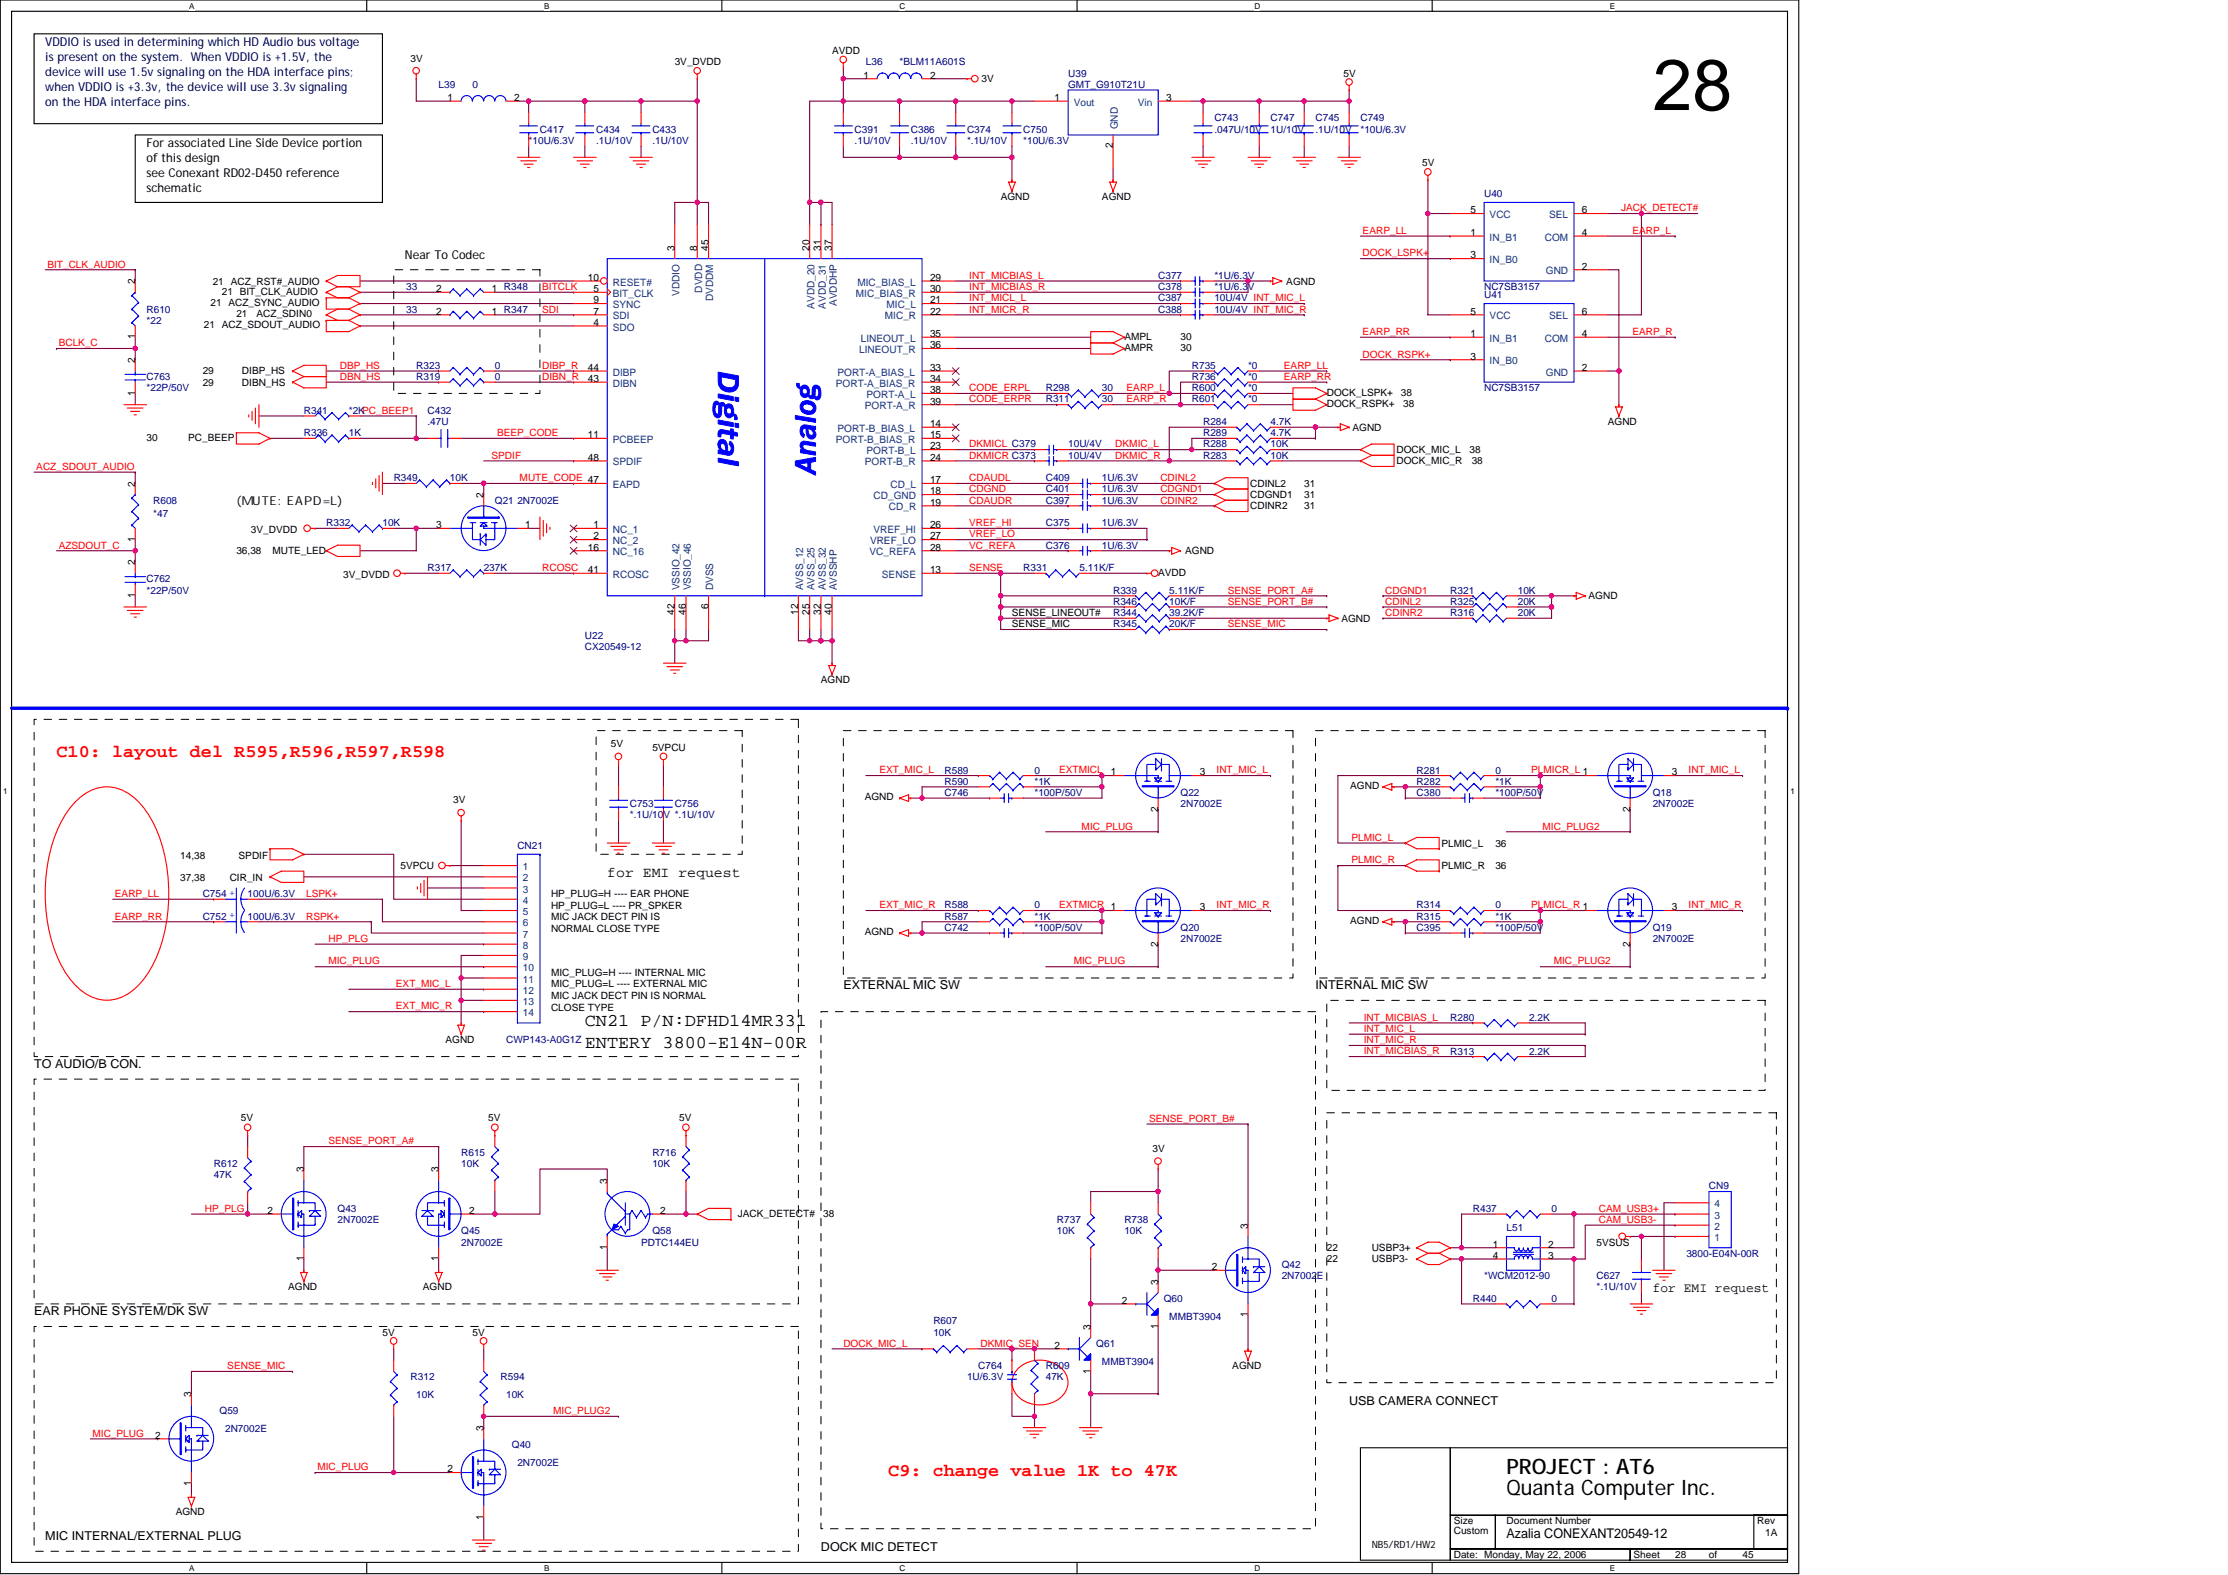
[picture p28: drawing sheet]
<svg xmlns="http://www.w3.org/2000/svg" width="297mm" height="210mm" viewBox="0 0 297 210" stroke-linecap="round" stroke-linejoin="round" font-family="sans-serif">
<defs><g id="words">
<text font-size="9.6" x="220.3" y="14.7">28</text>
<g font-size="4" fill="#00f">
<text x="95.8" y="49.5" transform="rotate(90 95.8 49.5)">Digital</text>
<text x="108.7" y="63.2" transform="rotate(-90 108.7 63.2)">Analog</text>
</g>
<g font-size="2.8">
<text x="200.8" y="196.6">PROJECT : AT6</text>
<text x="200.8" y="199.3">Quanta Computer Inc.</text>
</g>
<g font-size="2.4" fill="#f00">
<text x="7.5" y="100.9">C10: layout del R595,R596,R597,R598</text>
<text x="118.4" y="196.8">C9: change value 1K to 47K</text>
</g>
<g font-size="2.4">
<text x="78" y="136.8">CN21 P/N:DFHD14MR331</text>
<text x="78" y="139.8">ENTERY 3800-E14N-00R</text>
</g>
<text font-size="1.9" x="81" y="117">for EMI request</text>
<g font-size="1.8">
<text x="220.3" y="172.2">for EMI request</text>
<text x="200.8" y="205.1">Azalia CONEXANT20549-12</text>
</g>
<g font-size="1.6" fill="#000040">
<text x="6" y="6.1">VDDIO is used in determining which HD Audio bus voltage</text>
<text x="6" y="8.1">is present on the system. When VDDIO is +1.5V, the</text>
<text x="6" y="10.1">device will use 1.5v signaling on the HDA interface pins;</text>
<text x="6" y="12.1">when VDDIO is +3.3v, the device will use 3.3v signaling</text>
<text x="6" y="14.1">on the HDA interface pins.</text>
</g>
<g font-size="1.6">
<text x="19.5" y="19.6">For associated Line Side Device portion</text>
<text x="19.5" y="21.6">of this design</text>
<text x="19.5" y="23.6">see Conexant RD02-D450 reference</text>
<text x="19.5" y="25.6">schematic</text>
<text x="54" y="34.6">Near To Codec</text>
<text x="31.5" y="67.3">(MUTE: EAPD=L)</text>
<text x="112.4" y="131.9">EXTERNAL MIC SW</text>
<text x="175.4" y="131.9">INTERNAL MIC SW</text>
<text x="4.5" y="142.3">TO AUDIO/B CON.</text>
<text x="4.5" y="175.3">EAR PHONE SYSTEM/DK SW</text>
<text x="179.9" y="187.3">USB CAMERA CONNECT</text>
<text x="6" y="205.3">MIC INTERNAL/EXTERNAL PLUG</text>
<text x="109.4" y="206.8">DOCK MIC DETECT</text>
</g>
<g font-size="1.4">
<text x="115.1" y="10.5">1</text>
<text x="124" y="10.5">2</text>
<text x="59.7" y="13.5">1</text>
<text x="68.5" y="13.5">2</text>
<text x="140.6" y="13.5">1</text>
<text x="155.5" y="13.5">3</text>
<text x="148.4" y="19.8" transform="rotate(-90 148.4 19.8)">2</text>
<text x="196" y="28.4">5</text>
<text x="210.9" y="28.4">6</text>
<text x="89.9" y="33.4" transform="rotate(-90 89.9 33.4)">3</text>
<text x="92.9" y="33.4" transform="rotate(-90 92.9 33.4)">8</text>
<text x="94.4" y="33.4" transform="rotate(-90 94.4 33.4)">45</text>
<text x="107.9" y="33.4" transform="rotate(-90 107.9 33.4)">20</text>
<text x="109.4" y="33.4" transform="rotate(-90 109.4 33.4)">31</text>
<text x="110.9" y="33.4" transform="rotate(-90 110.9 33.4)">37</text>
<text x="196" y="31.5">1</text>
<text x="196" y="34.5">3</text>
<text x="210.9" y="35.9">2</text>
<text x="210.9" y="31.5">4</text>
<text x="18" y="37.9" transform="rotate(-90 18 37.9)">2</text>
<text x="58.2" y="38.9">2</text>
<text x="58.2" y="42">2</text>
<text x="65.5" y="38.9">1 R348</text>
<text x="65.5" y="42">1 R347</text>
<text x="78.4" y="37.4">10</text>
<text x="79.1" y="38.9">5</text>
<text x="79.1" y="42">7</text>
<text x="79.1" y="40.4">9</text>
<text x="124" y="37.4">29</text>
<text x="124" y="38.9">30</text>
<text x="124" y="42">22</text>
<text x="124" y="40.4">21</text>
<text x="196" y="42">5</text>
<text x="210.9" y="42">6</text>
<text x="18" y="45.3" transform="rotate(-90 18 45.3)">1</text>
<text x="79.1" y="43.4">4</text>
<text x="124" y="46.4">36</text>
<text x="124" y="44.9">35</text>
<text x="196" y="44.9">1</text>
<text x="196" y="47.9">3</text>
<text x="210.9" y="44.9">4</text>
<text x="18" y="52.7" transform="rotate(-90 18 52.7)">1</text>
<text x="18" y="48.4" transform="rotate(-90 18 48.4)">2</text>
<text x="78.4" y="49.4">44</text>
<text x="78.4" y="50.9">43</text>
<text x="124" y="50.9">34</text>
<text x="124" y="53.9">39</text>
<text x="124" y="49.4">33</text>
<text x="124" y="52.4">38</text>
<text x="210.9" y="49.4">2</text>
<text x="78.4" y="58.4">11</text>
<text x="124" y="58.4">15</text>
<text x="124" y="56.9">14</text>
<text x="124" y="59.9">23</text>
<text x="18" y="64.9" transform="rotate(-90 18 64.9)">2</text>
<text x="78.4" y="61.4">48</text>
<text x="124" y="64.4">17</text>
<text x="124" y="61.4">24</text>
<text x="124" y="65.9">18</text>
<text x="58.2" y="70.4">3</text>
<text x="64.5" y="66.4" transform="rotate(-90 64.5 66.4)">2</text>
<text x="70" y="70.4">1</text>
<text x="79.1" y="70.4">1</text>
<text x="79.1" y="71.9">2</text>
<text x="124" y="71.9">27</text>
<text x="124" y="70.4">26</text>
<text x="124" y="67.4">19</text>
<text x="18" y="75.4" transform="rotate(-90 18 75.4)">2</text>
<text x="18" y="72.2" transform="rotate(-90 18 72.2)">1</text>
<text x="78.4" y="73.4">16</text>
<text x="78.4" y="76.4">41</text>
<text x="124" y="73.4">28</text>
<text x="124" y="76.4">13</text>
<text x="18" y="79.7" transform="rotate(-90 18 79.7)">1</text>
<text x="89.9" y="82" transform="rotate(-90 89.9 82)">42</text>
<text x="91.4" y="82" transform="rotate(-90 91.4 82)">46</text>
<text x="94.4" y="81.2" transform="rotate(-90 94.4 81.2)">6</text>
<text x="106.4" y="82" transform="rotate(-90 106.4 82)">12</text>
<text x="107.9" y="82" transform="rotate(-90 107.9 82)">25</text>
<text x="109.4" y="82" transform="rotate(-90 109.4 82)">32</text>
<text x="110.9" y="82" transform="rotate(-90 110.9 82)">40</text>
<text x="148.1" y="103.4">1</text>
<text x="160" y="103.4">3</text>
<text x="222.9" y="103.4">3</text>
<text x="154.4" y="108.2" transform="rotate(-90 154.4 108.2)">2</text>
<text x="217.3" y="108.2" transform="rotate(-90 217.3 108.2)">2</text>
<text x="160" y="121.4">3</text>
<text x="222.9" y="121.4">3</text>
<text x="154.4" y="126.2" transform="rotate(-90 154.4 126.2)">2</text>
<text x="217.3" y="126.2" transform="rotate(-90 217.3 126.2)">2</text>
<text x="35.7" y="161.8">2</text>
<text x="40.5" y="156.3" transform="rotate(-90 40.5 156.3)">3</text>
<text x="58.5" y="156.3" transform="rotate(-90 58.5 156.3)">3</text>
<text x="62.5" y="161.8">2</text>
<text x="80.9" y="157.8" transform="rotate(-90 80.9 157.8)">3</text>
<text x="88" y="161.8">2</text>
<text x="80.9" y="166.6" transform="rotate(-90 80.9 166.6)">1</text>
<text x="166.4" y="163.8" transform="rotate(-90 166.4 163.8)">3</text>
<text x="199" y="166.3">1</text>
<text x="199" y="167.8">4</text>
<text x="206.4" y="167.8">3</text>
<text x="206.4" y="166.3">2</text>
<text x="40.5" y="168.1" transform="rotate(-90 40.5 168.1)">1</text>
<text x="58.5" y="168.1" transform="rotate(-90 58.5 168.1)">1</text>
<text x="149.6" y="173.8">2</text>
<text x="154.4" y="171.3" transform="rotate(-90 154.4 171.3)">3</text>
<text x="161.6" y="169.3">2</text>
<text x="140.6" y="179.8">2</text>
<text x="145.4" y="177.3" transform="rotate(-90 145.4 177.3)">3</text>
<text x="154.4" y="177.1" transform="rotate(-90 154.4 177.1)">1</text>
<text x="166.4" y="175.6" transform="rotate(-90 166.4 175.6)">1</text>
<text x="145.4" y="183.1" transform="rotate(-90 145.4 183.1)">1</text>
<text x="20.7" y="191.8">2</text>
<text x="25.5" y="186.3" transform="rotate(-90 25.5 186.3)">3</text>
<text x="64.5" y="190.8" transform="rotate(-90 64.5 190.8)">3</text>
<text x="59.7" y="196.3">2</text>
<text x="25.5" y="198.1" transform="rotate(-90 25.5 198.1)">1</text>
<text x="64.5" y="202.6" transform="rotate(-90 64.5 202.6)">1</text>
</g>
<g font-size="1.4" fill="#004080">
<text x="143.1" y="14.1">Vout</text>
<text x="149" y="17.3" transform="rotate(-90 149 17.3)">GND</text>
<text x="151.7" y="14.1">Vin</text>
<text x="198.6" y="29.1">VCC</text>
<text x="206.5" y="29.1">SEL</text>
<text x="198.6" y="32.1">IN_B1</text>
<text x="198.6" y="35.1">IN_B0</text>
<text x="205.9" y="32.1">COM</text>
<text x="81.7" y="39.6">BIT_CLK</text>
<text x="81.7" y="41.1">SYNC</text>
<text x="81.7" y="38.1">RESET#</text>
<text x="90.6" y="39.5" transform="rotate(-90 90.6 39.5)">VDDIO</text>
<text x="93.6" y="39" transform="rotate(-90 93.6 39)">DVDD</text>
<text x="95.1" y="40.2" transform="rotate(-90 95.1 40.2)">DVDDM</text>
<text x="108.6" y="41.2" transform="rotate(-90 108.6 41.2)">AVDD_20</text>
<text x="110.1" y="41.2" transform="rotate(-90 110.1 41.2)">AVDD_31</text>
<text x="111.6" y="40.8" transform="rotate(-90 111.6 40.8)">AVDDHP</text>
<text x="114.1" y="39.6">MIC_BIAS_R</text>
<text x="114.3" y="38.1">MIC_BIAS_L</text>
<text x="118.2" y="41.1">MIC_L</text>
<text x="206.1" y="36.6">GND</text>
<text x="81.7" y="44.1">SDO</text>
<text x="81.7" y="42.6">SDI</text>
<text x="114.6" y="47.1">LINEOUT_R</text>
<text x="114.8" y="45.6">LINEOUT_L</text>
<text x="118" y="42.6">MIC_R</text>
<text x="198.6" y="45.6">IN_B1</text>
<text x="198.6" y="42.6">VCC</text>
<text x="205.9" y="45.6">COM</text>
<text x="206.5" y="42.6">SEL</text>
<text x="81.7" y="50.1">DIBP</text>
<text x="81.7" y="51.6">DIBN</text>
<text x="111.4" y="51.6">PORT-A_BIAS_R</text>
<text x="111.7" y="50.1">PORT-A_BIAS_L</text>
<text x="115.5" y="53.1">PORT-A_L</text>
<text x="198.6" y="48.6">IN_B0</text>
<text x="206.1" y="50.1">GND</text>
<text x="81.7" y="59.1">PCBEEP</text>
<text x="111.4" y="59.1">PORT-B_BIAS_R</text>
<text x="111.7" y="57.6">PORT-B_BIAS_L</text>
<text x="115.3" y="54.6">PORT-A_R</text>
<text x="81.7" y="65.1">EAPD</text>
<text x="81.7" y="62.1">SPDIF</text>
<text x="115.3" y="62.1">PORT-B_R</text>
<text x="115.5" y="60.6">PORT-B_L</text>
<text x="118.7" y="65.1">CD_L</text>
<text x="81.7" y="71.1">NC_1</text>
<text x="116.5" y="71.1">VREF_HI</text>
<text x="116.5" y="66.5">CD_GND</text>
<text x="118.5" y="68.1">CD_R</text>
<text x="81.7" y="72.6">NC_2</text>
<text x="81.7" y="74">NC_16</text>
<text x="81.7" y="77">RCOSC</text>
<text x="115.9" y="74">VC_REFA</text>
<text x="116" y="72.6">VREF_LO</text>
<text x="117.6" y="77">SENSE</text>
<text x="90.6" y="78.7" transform="rotate(-90 90.6 78.7)">VSSIO_42</text>
<text x="92.1" y="78.7" transform="rotate(-90 92.1 78.7)">VSSIO_46</text>
<text x="95.1" y="78.7" transform="rotate(-90 95.1 78.7)">DVSS</text>
<text x="107.1" y="78.7" transform="rotate(-90 107.1 78.7)">AVSS_12</text>
<text x="108.6" y="78.7" transform="rotate(-90 108.6 78.7)">AVSS_25</text>
<text x="110.1" y="78.7" transform="rotate(-90 110.1 78.7)">AVSS_32</text>
<text x="111.6" y="78.7" transform="rotate(-90 111.6 78.7)">AVSSHP</text>
<text x="69.7" y="116">1</text>
<text x="69.7" y="117.5">2</text>
<text x="69.7" y="119">3</text>
<text x="69.7" y="120.5">4</text>
<text x="69.7" y="122">5</text>
<text x="69.7" y="123.5">6</text>
<text x="69.7" y="125">7</text>
<text x="69.7" y="126.5">8</text>
<text x="69.7" y="128">9</text>
<text x="69.7" y="129.5">10</text>
<text x="69.7" y="131">11</text>
<text x="69.7" y="132.5">12</text>
<text x="69.7" y="134">13</text>
<text x="69.7" y="135.5">14</text>
<text x="228.6" y="161">4</text>
<text x="228.6" y="165.5">1</text>
<text x="228.6" y="164">2</text>
<text x="228.6" y="162.5">3</text>
</g>
<g font-size="1.3">
<text x="54.7" y="8.3">3V</text>
<text x="90" y="8.7">3V_DVDD</text>
<text x="110.9" y="7.2">AVDD</text>
<text x="130.9" y="10.9">3V</text>
<text x="179.1" y="10.2">5V</text>
<text x="189.6" y="22.2">5V</text>
<text x="133.4" y="26.7">AGND</text>
<text x="146.9" y="26.7">AGND</text>
<text x="28.1" y="40.8">21 ACZ_SYNC_AUDIO</text>
<text x="28.4" y="37.9">21 ACZ_RST#_AUDIO</text>
<text x="29.6" y="39.3">21 BIT_CLK_AUDIO</text>
<text x="171.5" y="37.9">AGND</text>
<text x="27.2" y="43.8">21 ACZ_SDOUT_AUDIO</text>
<text x="31.5" y="42.3">21</text>
<text x="34.2" y="42.3">ACZ_SDIN0</text>
<text x="149.9" y="45.3">AMPL</text>
<text x="149.9" y="46.8">AMPR</text>
<text x="157.4" y="46.8">30</text>
<text x="157.4" y="45.3">30</text>
<text x="27" y="49.9">29</text>
<text x="27" y="51.4">29</text>
<text x="32.3" y="49.9">DIBP_HS</text>
<text x="32.3" y="51.4">DIBN_HS</text>
<text x="176.9" y="52.8">DOCK_LSPK+</text>
<text x="186.8" y="52.8">38</text>
<text x="19.5" y="58.8">30</text>
<text x="25.1" y="58.8">PC_BEEP</text>
<text x="176.9" y="54.3">DOCK_RSPK+</text>
<text x="180.3" y="57.4">AGND</text>
<text x="187.1" y="54.3">38</text>
<text x="214.4" y="56.7">AGND</text>
<text x="166.7" y="64.9">CDINL2</text>
<text x="173.9" y="64.9">31</text>
<text x="186.2" y="60.4">DOCK_MIC_L</text>
<text x="186.2" y="61.9">DOCK_MIC_R</text>
<text x="195.9" y="60.4">38</text>
<text x="196.2" y="61.9">38</text>
<text x="33.5" y="71">3V_DVDD</text>
<text x="166.7" y="67.9">CDINR2</text>
<text x="166.7" y="66.4">CDGND1</text>
<text x="173.9" y="67.9">31</text>
<text x="173.9" y="66.4">31</text>
<text x="31.5" y="73.9">36,38</text>
<text x="36.3" y="73.9">MUTE_LED</text>
<text x="45.8" y="77">3V_DVDD</text>
<text x="154.4" y="76.8">AVDD</text>
<text x="158" y="73.9">AGND</text>
<text x="134.9" y="82.1">SENSE_LINEOUT#</text>
<text x="134.9" y="83.6">SENSE_MIC</text>
<text x="178.8" y="82.9">AGND</text>
<text x="211.8" y="79.9">AGND</text>
<text x="109.4" y="91.1">AGND</text>
<text x="81.4" y="99.5">5V</text>
<text x="87" y="100.1">5VPCU</text>
<text x="60.4" y="107">3V</text>
<text x="115.3" y="106.7">AGND</text>
<text x="180" y="105.2">AGND</text>
<text x="192.2" y="112.9">PLMIC_L</text>
<text x="199.4" y="112.9">36</text>
<text x="24" y="117.5">37,38</text>
<text x="24" y="114.5">14,38</text>
<text x="30.6" y="117.5">CIR_IN</text>
<text x="31.8" y="114.5">SPDIF</text>
<text x="53.4" y="115.8">5VPCU</text>
<text x="73.5" y="119.6">HP_PLUG=H ---- EAR PHONE</text>
<text x="192.2" y="115.8">PLMIC_R</text>
<text x="199.4" y="115.8">36</text>
<text x="73.5" y="121.1">HP_PLUG=L ---- PR_SPKER</text>
<text x="73.5" y="122.7">MIC JACK DECT PIN IS</text>
<text x="73.5" y="124.2">NORMAL CLOSE TYPE</text>
<text x="115.3" y="124.7">AGND</text>
<text x="180" y="123.2">AGND</text>
<text x="73.5" y="130.1">MIC_PLUG=H ---- INTERNAL MIC</text>
<text x="73.5" y="131.6">MIC_PLUG=L ---- EXTERNAL MIC</text>
<text x="73.5" y="133.2">MIC JACK DECT PIN IS NORMAL</text>
<text x="73.5" y="134.7">CLOSE TYPE</text>
<text x="59.4" y="139.1">AGND</text>
<text x="32.1" y="149.4">5V</text>
<text x="65.1" y="149.4">5V</text>
<text x="90.6" y="149.4">5V</text>
<text x="153.6" y="153.6">3V</text>
<text x="98.4" y="162.3">JACK_DETECT#</text>
<text x="109.7" y="162.3">38</text>
<text x="176.9" y="166.8">22</text>
<text x="182.9" y="166.8">USBP3+</text>
<text x="212.8" y="166.1">5VSUS</text>
<text x="38.4" y="172">AGND</text>
<text x="56.4" y="172">AGND</text>
<text x="176.9" y="168.3">22</text>
<text x="182.9" y="168.3">USBP3-</text>
<text x="51" y="178.1">5V</text>
<text x="63" y="178.1">5V</text>
<text x="164.3" y="182.5">AGND</text>
<text x="23.4" y="202">AGND</text>
<text x="193.8" y="203.2">Size</text>
<text x="200.8" y="203.2">Document Number</text>
<text x="234.3" y="203.2">Rev</text>
<text x="182.9" y="206.3">NB5/RD1/HW2</text>
<text x="193.8" y="207.7">Date: Monday, May 22, 2006</text>
<text x="193.8" y="204.6">Custom</text>
<text x="217.8" y="207.7">Sheet</text>
<text x="223.3" y="207.7">28</text>
<text x="227.8" y="207.7">of</text>
<text x="232.3" y="207.7">45</text>
<text x="235.3" y="204.7">1A</text>
</g>
<g font-size="1.3" fill="#000080">
<text x="58.5" y="11.7">L39</text>
<text x="63" y="11.7">0</text>
<text x="115.4" y="8.7">L36</text>
<text x="119.9" y="8.7">*BLM11A601S</text>
<text x="142.4" y="10.2">U39</text>
<text x="142.4" y="11.7">GMT_G910T21U</text>
<text x="72" y="17.7">C417</text>
<text x="79.5" y="17.7">C434</text>
<text x="87" y="17.7">C433</text>
<text x="113.9" y="17.7">C391</text>
<text x="121.4" y="17.7">C386</text>
<text x="128.9" y="17.7">C374</text>
<text x="136.4" y="17.7">C750</text>
<text x="161.9" y="16.2">C743</text>
<text x="161.9" y="17.7">.047U/10V</text>
<text x="169.4" y="16.2">C747</text>
<text x="169.4" y="17.7">1U/10V</text>
<text x="175.4" y="16.2">C745</text>
<text x="175.4" y="17.7">.1U/10V</text>
<text x="181.4" y="16.2">C749</text>
<text x="181.4" y="17.7">*10U/6.3V</text>
<text x="70.5" y="19.2">*10U/6.3V</text>
<text x="79.5" y="19.2">.1U/10V</text>
<text x="87" y="19.2">.1U/10V</text>
<text x="113.9" y="19.2">.1U/10V</text>
<text x="121.4" y="19.2">.1U/10V</text>
<text x="128.9" y="19.2">*.1U/10V</text>
<text x="136.4" y="19.2">*10U/6.3V</text>
<text x="197.9" y="26.2">U40</text>
<text x="19.5" y="41.7">R610</text>
<text x="54.1" y="38.7">33</text>
<text x="54.1" y="41.7">33</text>
<text x="154.4" y="41.7">C388</text>
<text x="154.4" y="38.7">C378</text>
<text x="154.4" y="40.2">C387</text>
<text x="154.4" y="37.2">C377</text>
<text x="161.9" y="41.7">10U/4V INT_MIC_R</text>
<text x="161.9" y="38.7">*1U/6.3V</text>
<text x="161.9" y="40.2">10U/4V INT_MIC_L</text>
<text x="161.9" y="37.2">*1U/6.3V</text>
<text x="197.9" y="39.7">U41</text>
<text x="197.9" y="38.7">NC7SB3157</text>
<text x="19.5" y="43.2">*22</text>
<text x="19.5" y="50.7">C763</text>
<text x="19.5" y="52.2">*22P/50V</text>
<text x="55.5" y="49.2">R323</text>
<text x="55.5" y="50.7">R319</text>
<text x="66" y="49.2">0</text>
<text x="66" y="50.7">0</text>
<text x="139.4" y="53.7">R311</text>
<text x="139.4" y="52.2">R298</text>
<text x="146.9" y="53.7">30</text>
<text x="146.9" y="52.2">30</text>
<text x="158.9" y="53.7">R601</text>
<text x="158.9" y="50.7">R736</text>
<text x="158.9" y="49.2">R735</text>
<text x="158.9" y="52.2">R600</text>
<text x="166.4" y="53.7">*0</text>
<text x="166.4" y="50.7">*0</text>
<text x="166.4" y="49.2">*0</text>
<text x="166.4" y="52.2">*0</text>
<text x="197.9" y="52.2">NC7SB3157</text>
<text x="40.5" y="58.2">R336</text>
<text x="40.5" y="55.2">R341</text>
<text x="46.5" y="58.2">1K</text>
<text x="46.5" y="55.2">*2KPC_BEEP1</text>
<text x="57" y="55.2">C432</text>
<text x="57" y="56.7">.47U</text>
<text x="142.4" y="59.6">10U/4V</text>
<text x="160.4" y="56.7">R284</text>
<text x="160.4" y="59.6">R288</text>
<text x="160.4" y="58.2">R289</text>
<text x="169.4" y="56.7">4.7K</text>
<text x="169.4" y="59.6">10K</text>
<text x="169.4" y="58.2">4.7K</text>
<text x="52.5" y="64.2">R349</text>
<text x="60" y="64.2">10K</text>
<text x="139.4" y="64.2">C409</text>
<text x="139.4" y="65.7">C401</text>
<text x="142.4" y="61.2">10U/4V</text>
<text x="146.9" y="64.2">1U/6.3V</text>
<text x="146.9" y="65.7">1U/6.3V</text>
<text x="160.4" y="61.2">R283</text>
<text x="169.4" y="61.2">10K</text>
<text x="20.4" y="67.1">R608</text>
<text x="20.4" y="68.9">*47</text>
<text x="43.5" y="70.1">R332</text>
<text x="51" y="70.1">10K</text>
<text x="66" y="67.1">Q21 2N7002E</text>
<text x="139.4" y="67.1">C397</text>
<text x="139.4" y="70.1">C375</text>
<text x="146.9" y="67.1">1U/6.3V</text>
<text x="146.9" y="70.1">1U/6.3V</text>
<text x="19.5" y="77.6">C762</text>
<text x="57" y="76.1">R317</text>
<text x="64.5" y="76.1">237K</text>
<text x="136.4" y="76.1">R331</text>
<text x="139.4" y="73.2">C376</text>
<text x="143.9" y="76.1">5.11K/F</text>
<text x="146.9" y="73.2">1U/6.3V</text>
<text x="19.5" y="79.1">*22P/50V</text>
<text x="148.4" y="83.6">R345</text>
<text x="148.4" y="79.1">R339</text>
<text x="148.4" y="82.1">R344</text>
<text x="148.4" y="80.6">R346</text>
<text x="155.9" y="83.6">20K/F</text>
<text x="155.9" y="79.1">5.11K/F</text>
<text x="155.9" y="82.1">39.2K/F</text>
<text x="155.9" y="80.6">10K/F</text>
<text x="193.4" y="82.1">R316</text>
<text x="193.4" y="80.6">R325</text>
<text x="193.4" y="79.1">R321</text>
<text x="202.3" y="82.1">20K</text>
<text x="202.3" y="80.6">20K</text>
<text x="202.3" y="79.1">10K</text>
<text x="78" y="85.1">U22</text>
<text x="78" y="86.6">CX20549-12</text>
<text x="84" y="107.6">C753</text>
<text x="90" y="107.6">C756</text>
<text x="125.9" y="103.1">R589</text>
<text x="125.9" y="104.6">R590</text>
<text x="125.9" y="106.1">C746</text>
<text x="137.9" y="103.1">0</text>
<text x="137.9" y="104.6">*1K</text>
<text x="137.9" y="106.1">*100P/50V</text>
<text x="157.4" y="106.1">Q22</text>
<text x="157.4" y="107.6">2N7002E</text>
<text x="188.9" y="103.1">R281</text>
<text x="188.9" y="106.1">C380</text>
<text x="188.9" y="104.6">R282</text>
<text x="199.4" y="103.1">0</text>
<text x="199.4" y="106.1">*100P/50V</text>
<text x="199.4" y="104.6">*1K</text>
<text x="220.3" y="106.1">Q18</text>
<text x="220.3" y="107.6">2N7002E</text>
<text x="69" y="113.2">CN21</text>
<text x="84" y="109.1">*.1U/10V *.1U/10V</text>
<text x="27" y="119.6">C754</text>
<text x="33" y="119.6">100U/6.3V</text>
<text x="27" y="122.6">C752</text>
<text x="33" y="122.6">100U/6.3V</text>
<text x="125.9" y="124.1">C742</text>
<text x="125.9" y="122.6">R587</text>
<text x="125.9" y="121.1">R588</text>
<text x="137.9" y="124.1">*100P/50V</text>
<text x="137.9" y="122.6">*1K</text>
<text x="137.9" y="121.1">0</text>
<text x="157.4" y="124.1">Q20</text>
<text x="157.4" y="125.6">2N7002E</text>
<text x="188.9" y="124.1">C395</text>
<text x="188.9" y="122.6">R315</text>
<text x="188.9" y="121.1">R314</text>
<text x="199.4" y="124.1">*100P/50V</text>
<text x="199.4" y="122.6">*1K</text>
<text x="199.4" y="121.1">0</text>
<text x="220.3" y="124.1">Q19</text>
<text x="220.3" y="125.6">2N7002E</text>
<text x="193.4" y="136.1">R280</text>
<text x="203.9" y="136.1">2.2K</text>
<text x="67.5" y="139.1">CWP143-A0G1Z</text>
<text x="193.4" y="140.6">R313</text>
<text x="203.9" y="140.6">2.2K</text>
<text x="28.5" y="155.6">R612</text>
<text x="61.5" y="154.1">R615</text>
<text x="61.5" y="155.6">10K</text>
<text x="87" y="154.1">R716</text>
<text x="87" y="155.6">10K</text>
<text x="28.5" y="157.1">47K</text>
<text x="45" y="161.6">Q43</text>
<text x="196.4" y="161.6">R437</text>
<text x="206.9" y="161.6">0</text>
<text x="227.8" y="158.6">CN9</text>
<text x="45" y="163.1">2N7002E</text>
<text x="61.5" y="164.5">Q45</text>
<text x="61.5" y="166.1">2N7002E</text>
<text x="85.5" y="166.1">PDTC144EU</text>
<text x="87" y="164.5">Q58</text>
<text x="140.9" y="163.1">R737</text>
<text x="140.9" y="164.5">10K</text>
<text x="149.9" y="163.1">R738</text>
<text x="149.9" y="164.5">10K</text>
<text x="200.8" y="164.1">L51</text>
<text x="224.8" y="167.6">3800-E04N-00R</text>
<text x="155.1" y="173.5">Q60</text>
<text x="170.9" y="169.1">Q42</text>
<text x="170.9" y="170.6">2N7002E</text>
<text x="196.4" y="173.5">R440</text>
<text x="197.9" y="170.6">*WCM2012-90</text>
<text x="206.9" y="173.5">0</text>
<text x="212.8" y="170.6">C627</text>
<text x="212.8" y="172">*.1U/10V</text>
<text x="124.4" y="176.6">R607</text>
<text x="124.4" y="178.1">10K</text>
<text x="146.2" y="179.5">Q61</text>
<text x="155.9" y="175.9">MMBT3904</text>
<text x="54.7" y="184">R312</text>
<text x="66.7" y="184">R594</text>
<text x="128.9" y="184">1U/6.3V</text>
<text x="130.4" y="182.5">C764</text>
<text x="139.4" y="182.5">R609</text>
<text x="139.4" y="184">47K</text>
<text x="146.9" y="181.9">MMBT3904</text>
<text x="29.3" y="188.5">Q59</text>
<text x="30" y="190.9">2N7002E</text>
<text x="55.5" y="186.4">10K</text>
<text x="67.5" y="186.4">10K</text>
<text x="68.2" y="193">Q40</text>
<text x="69" y="195.4">2N7002E</text>
</g>
<g font-size="1.3" fill="#f00">
<text x="216.1" y="28.2">JACK_DETECT#</text>
<text x="6.3" y="35.7">BIT_CLK_AUDIO</text>
<text x="181.7" y="34.2">DOCK_LSPK+</text>
<text x="181.7" y="31.2">EARP_LL</text>
<text x="217.6" y="31.2">EARP_L</text>
<text x="72.3" y="38.7">BITCLK</text>
<text x="72.3" y="41.7">SDI</text>
<text x="129.2" y="41.7">INT_MICR_R</text>
<text x="129.2" y="37.2">INT_MICBIAS_L</text>
<text x="129.2" y="40.2">INT_MICL_L</text>
<text x="129.2" y="38.7">INT_MICBIAS_R</text>
<text x="7.8" y="46.2">BCLK_C</text>
<text x="181.7" y="44.7">EARP_RR</text>
<text x="181.7" y="47.7">DOCK_RSPK+</text>
<text x="217.6" y="44.7">EARP_R</text>
<text x="45.3" y="49.2">DBP_HS</text>
<text x="45.3" y="50.7">DBN_HS</text>
<text x="72.3" y="49.2">DIBP_R</text>
<text x="72.3" y="50.7">DIBN_R</text>
<text x="129.2" y="53.7">CODE_ERPR</text>
<text x="129.2" y="52.2">CODE_ERPL</text>
<text x="150.2" y="52.2">EARP_L</text>
<text x="150.2" y="53.7">EARP_R</text>
<text x="171.2" y="50.7">EARP_RR</text>
<text x="171.2" y="49.2">EARP_LL</text>
<text x="66.3" y="58.1">BEEP_CODE</text>
<text x="129.2" y="59.6">DKMICL C379</text>
<text x="148.7" y="59.6">DKMIC_L</text>
<text x="4.8" y="62.7">ACZ_SDOUT_AUDIO</text>
<text x="65.5" y="61.2">SPDIF</text>
<text x="69.3" y="64.2">MUTE_CODE 47</text>
<text x="129.2" y="64.2">CDAUDL</text>
<text x="129.2" y="65.6">CDGND</text>
<text x="129.2" y="61.2">DKMICR C373</text>
<text x="148.7" y="61.2">DKMIC_R</text>
<text x="154.7" y="65.6">CDGND1</text>
<text x="154.7" y="64.2">CDINL2</text>
<text x="129.2" y="70.1">VREF_HI</text>
<text x="129.2" y="71.6">VREF_LO</text>
<text x="129.2" y="67.1">CDAUDR</text>
<text x="154.7" y="67.1">CDINR2</text>
<text x="7.8" y="73.1">AZSDOUT_C</text>
<text x="72.3" y="76.1">RCOSC</text>
<text x="129.2" y="73.1">VC_REFA</text>
<text x="129.2" y="76.1">SENSE</text>
<text x="163.7" y="79.1">SENSE_PORT_A#</text>
<text x="163.7" y="80.6">SENSE_PORT_B#</text>
<text x="163.7" y="83.6">SENSE_MIC</text>
<text x="184.7" y="82.1">CDINR2</text>
<text x="184.7" y="79.1">CDGND1</text>
<text x="184.7" y="80.6">CDINL2</text>
<text x="117.2" y="103.1">EXT_MIC_L</text>
<text x="141.2" y="103.1">EXTMICL</text>
<text x="162.2" y="103.1">INT_MIC_L</text>
<text x="204.1" y="103.1">PLMICR_L 1</text>
<text x="225.1" y="103.1">INT_MIC_L</text>
<text x="144.2" y="110.6">MIC_PLUG</text>
<text x="180.2" y="112.1">PLMIC_L</text>
<text x="205.7" y="110.6">MIC_PLUG2</text>
<text x="15.3" y="119.6">EARP_LL</text>
<text x="40.8" y="119.6">LSPK+</text>
<text x="180.2" y="115.1">PLMIC_R</text>
<text x="15.3" y="122.6">EARP_RR</text>
<text x="40.8" y="122.6">RSPK+</text>
<text x="43.8" y="125.6">HP_PLG</text>
<text x="117.2" y="121.1">EXT_MIC_R</text>
<text x="141.2" y="121.1">EXTMICR 1</text>
<text x="162.2" y="121.1">INT_MIC_R</text>
<text x="204.1" y="121.1">PLMICL_R 1</text>
<text x="225.1" y="121.1">INT_MIC_R</text>
<text x="43.8" y="128.6">MIC_PLUG</text>
<text x="52.8" y="131.6">EXT_MIC_L</text>
<text x="143.1" y="128.6">MIC_PLUG</text>
<text x="207.2" y="128.6">MIC_PLUG2</text>
<text x="52.8" y="134.6">EXT_MIC_R</text>
<text x="181.8" y="136.1">INT_MICBIAS_L</text>
<text x="181.8" y="137.6">INT_MIC_L</text>
<text x="181.8" y="140.6">INT_MICBIAS_R</text>
<text x="181.8" y="139.1">INT_MIC_R</text>
<text x="153.2" y="149.6">SENSE_PORT_B#</text>
<text x="43.8" y="152.6">SENSE_PORT_A#</text>
<text x="27.3" y="161.6">HP_PLG</text>
<text x="213.1" y="161.6">CAM_USB3+</text>
<text x="213.1" y="163">CAM_USB3-</text>
<text x="112.4" y="179.5">DOCK_MIC_L</text>
<text x="130.7" y="179.5">DKMIC_SEN</text>
<text x="30.3" y="182.5">SENSE_MIC</text>
<text x="12.3" y="191.5">MIC_PLUG</text>
<text x="73.8" y="188.5">MIC_PLUG2</text>
<text x="42.3" y="196">MIC_PLUG</text>
</g>
<g font-size="1.3" fill="#00f">
<text x="31.3" y="119.4" transform="rotate(-90 31.3 119.4)">+</text>
<text x="31.3" y="122.4" transform="rotate(-90 31.3 122.4)">+</text>
</g>
<g font-size="1.1">
<text x="25.2" y="1.1">A</text>
<text x="72.6" y="1.1">B</text>
<text x="119.9" y="1.1">C</text>
<text x="167.3" y="1.1">D</text>
<text x="214.6" y="1.1">E</text>
<text x=".4" y="105.9">1</text>
<text x="238.7" y="105.9">1</text>
<text x="25.2" y="209.4">A</text>
<text x="72.6" y="209.4">B</text>
<text x="119.9" y="209.4">C</text>
<text x="167.3" y="209.4">D</text>
<text x="214.6" y="209.4">E</text>
</g>
</g></defs>
<path d="M0 0h239.8v209.8h-239.8zM1.5 1.5h236.8v206.8h-236.8z" fill="none" stroke="#000" stroke-width=".15"/>
<g fill="#fff">
<path d="M25.2 .2h.7v1.2h-.7z"/>
<path d="M25.2 208.5h.7v1.2h-.7z"/>
</g>
<path d="M48.9 0v1.5M48.9 208.3v1.5" fill="none" stroke="#000" stroke-width=".15"/>
<g fill="#fff">
<path d="M72.6 .2h.7v1.2h-.7z"/>
<path d="M72.6 208.5h.7v1.2h-.7z"/>
</g>
<path d="M96.2 0v1.5M96.2 208.3v1.5" fill="none" stroke="#000" stroke-width=".15"/>
<g fill="#fff">
<path d="M119.9 .2h.8v1.2h-.8z"/>
<path d="M119.9 208.5h.8v1.2h-.8z"/>
</g>
<path d="M143.6 0v1.5M143.6 208.3v1.5" fill="none" stroke="#000" stroke-width=".15"/>
<g fill="#fff">
<path d="M167.3 .2h.7v1.2h-.7z"/>
<path d="M167.3 208.5h.7v1.2h-.7z"/>
</g>
<path d="M190.9 0v1.5M190.9 208.3v1.5" fill="none" stroke="#000" stroke-width=".15"/>
<g fill="#fff">
<path d="M214.6 .2h.7v1.2h-.7z"/>
<path d="M214.6 208.5h.7v1.2h-.7z"/>
<path d="M.4 104.9h.6v1.2h-.6z"/>
<path d="M238.7 104.9h.6v1.2h-.6z"/>
</g>
<g fill="none" stroke="#800040" stroke-width=".15">
<path d="M55.5 10.5v3h4.5M69 13.5h1.5M70.5 13.5v1.5M70.5 19.5v1.5M70.5 13.5h15M78 19.5v1.5M78 13.5v1.5M78 13.5h.1M85.5 13.5h7.5M85.5 19.5v1.5M85.5 13.5v1.5M85.5 13.5h.1"/>
<path d="M93 13.5h.1M93 10.5v16.5M112.4 13.5h-4.5v13.5M112.4 13.5v1.5M112.4 10.5h.1M112.4 10.5h3M112.4 10.5v3M112.4 19.5v1.5h22.5M112.4 13.5h7.5M112.4 9v1.5M119.9 13.5h.1M119.9 13.5h7.5"/>
<path d="M119.9 13.5v1.5M119.9 19.5v1.5M124.4 10.5h4.5M127.4 13.5v1.5M127.4 19.5v1.5M127.4 13.5h7.5M134.9 13.5h.1M134.9 13.5h3M134.9 13.5v1.5M134.9 19.5v1.5M158.9 13.5h9M160.4 19.5v1.5"/>
<path d="M160.4 13.5v1.5M160.4 13.5h.1M167.9 19.5v1.5M167.9 13.5h6M167.9 13.5v1.5M167.9 13.5h.1M173.9 19.5v1.5M173.9 13.5v1.5M173.9 13.5h6M179.9 19.5v1.5M179.9 13.5h.1M179.9 13.5v1.5"/>
<path d="M179.9 12v1.5M6 36h12M18 36v1.5M18 36h.1M48 37.5h28.5M48 39h10.5M66 39h10.5M76.5 39h.1M93 27h-3v3M93 27h1.5v3M93 27v3M93 27h.1"/>
<path d="M107.9 27h.1M107.9 27h1.5M107.9 27v3M109.4 27h1.5v3M109.4 30h.1M109.4 27v3M119.9 21h.1M127.4 21h.1M127.4 39h30M127.4 37.5h30M134.9 21h.1M134.9 21v3"/>
<path d="M148.4 22.5v1.5M157.4 37.5h.1M157.4 39h.1M161.9 37.5h4.5M166.4 37.5v1.5h-4.5M166.4 37.5h3M166.4 37.5h.1M181.4 34.5h12M181.4 31.5h12M190.4 28.5h.1M190.4 28.5v13.5h3M190.4 28.5h3"/>
<path d="M190.4 24v4.5M193.4 34.5h.1M193.4 31.5h.1M214.4 36h1.4v13.5M214.4 28.5h4.4M214.4 31.5h8.9M218.8 28.5h.1M218.8 28.5h7.5M218.8 28.5v13.5h-4.4M223.3 31.5h.1M7.5 46.5h.1M7.5 46.5h10.5"/>
<path d="M18 46.5h.1M18 52.5v1.5M18 46.5v1.5M18 45v1.5M34.5 55.5h6M36 58.4h4.5M43.5 49.5h15M43.5 50.9h15M48 42h10.5M48 40.5h28.5M48 43.5h28.5M48 58.4h7.5"/>
<path d="M48 55.5h7.5M55.5 55.5h.1M55.5 58.4h.1M55.5 58.4h1.5M55.5 55.5v2.9M58.5 49.5h.1M58.5 50.9h.1M61.5 58.4h15M66 42h10.5M66 49.5h10.5M66 50.9h10.5M76.5 42h.1"/>
<path d="M76.5 49.5h.1M76.5 50.9h.1M76.5 58.4h.1M127.4 46.5h18M127.4 45h18M127.4 42h30M127.4 54h13.5M127.4 52.5h13.5M127.4 40.5h30M127.4 59.9h10.5M137.9 59.9h.1M140.9 54h.1"/>
<path d="M140.9 52.5h.1M142.4 59.9h16.5M148.4 54h9M148.4 52.5h7.5M155.9 52.5h.1M157.4 42h.1M157.4 40.5h.1M157.4 54h.1M158.9 59.9h4.5M158.9 59.9h.1M160.4 50.9h-3v3.1h3M160.4 49.5h-4.5v3h4.5"/>
<path d="M161.9 42h12M161.9 40.5h12M163.4 58.4h-4.5v1.5M163.4 57h-7.5v4.4M167.9 52.5h4.5M167.9 54h4.5M167.9 49.5h9M167.9 50.9h9M170.9 59.9h10.5M170.9 57h4.5M170.9 58.4h4.5M173.9 40.5h.1"/>
<path d="M173.9 42h.1M175.4 57h3M175.4 58.4h.1M175.4 57v1.4M176.9 50.9h.1M176.9 49.5h.1M181.4 45h12M181.4 48h12M193.4 45h.1M193.4 48h.1M214.4 49.5h1.4v4.5M214.4 45h8.9"/>
<path d="M215.8 49.5h.1M223.3 45h.1M4.5 62.9h13.5M7.5 73.4h10.5M18 62.9h.1M18 71.9v1.5M18 79.4v1.5M18 62.9v1.6M18 73.4h.1M18 73.4v1.5M42 70.4h3M51 64.5h3"/>
<path d="M52.5 70.4h3M54 76.4h4.5M55.5 70.4h.1M55.5 70.4v3h-7.5M55.5 70.4h3M61.5 64.5h15M64.5 64.5h.1M64.5 64.5v1.4M64.5 61.4h12M66 76.4h10.5M70.5 70.4h1.5M76.5 61.4h.1"/>
<path d="M76.5 76.4h.1M76.5 64.5h.1M127.4 73.4h15M127.4 61.4h10.5M127.4 76.4h6M127.4 70.4h15M127.4 71.9h25.5M127.4 64.5h15M127.4 65.9h15M127.4 67.4h15M133.4 79.4v3M133.4 76.4h4.5"/>
<path d="M133.4 79.4h.1M133.4 76.4h.1M133.4 79.4h16.5M133.4 76.4v3M137.9 61.4h.1M142.4 73.4h.1M142.4 70.4h.1M142.4 67.4h.1M142.4 64.5h.1M142.4 65.9h.1M142.4 61.4h13.5M145.4 76.4h7.5"/>
<path d="M146.9 73.4h9M146.9 70.4h6v1.5M146.9 64.5h15M146.9 65.9h15M146.9 67.4h15M152.9 71.9h.1M155.9 61.4h7.5M155.9 61.4h.1M157.4 79.4h19.5M161.9 65.9h.1M161.9 67.4h.1M161.9 64.5h.1"/>
<path d="M170.9 61.4h10.5M176.9 79.4h.1M184.4 79.4h.1M184.4 79.4h10.5M202.4 79.4h4.5M206.9 79.4v1.5M206.9 79.4h.1M206.9 79.4h2.9M90 83.9v1.5M90 85.4v3M90 85.4h1.5M91.5 83.9v1.5"/>
<path d="M91.5 85.4h.1M94.5 83.9v1.5h-3M106.4 83.9v1.5h4.5M107.9 85.4h.1M107.9 83.9v1.5M109.4 85.4h.1M109.4 83.9v1.5M110.9 85.4h.1M110.9 83.9v1.5M110.9 85.4v3M133.4 82.4h.1M133.4 82.4v1.5h16.5"/>
<path d="M133.4 82.4h16.5M133.4 80.9h16.5M149.9 80.9h.1M157.4 82.4h19.5M157.4 80.9h19.5M157.4 83.9h19.5M176.9 80.9h.1M176.9 83.9h.1M184.4 82.4h.1M184.4 80.9h.1M184.4 80.9h10.5M184.4 82.4h10.5"/>
<path d="M202.4 80.9h4.5M206.9 80.9v1.5h-4.5M206.9 80.9h.1M15 119.9h13.5M28.5 119.9h.1M34.5 119.9h16.5M40.5 116.9h24M40.5 113.9h12v6h12M51 119.9h.1M51 119.9v3h13.5M57 118.4h7.5M60 115.4h4.5"/>
<path d="M61.5 109.4v12h3M82.5 109.4v3M82.5 101.9v3M88.5 109.4v3M88.5 101.9v3M115.4 103.4h15M121.4 106.4h1.5M122.9 106.4h9M130.4 103.4h.1M130.4 104.9h-7.5v1.5M131.9 106.4h.1M137.9 104.9h9"/>
<path d="M137.9 103.4h9M139.4 110.9h15M146.9 104.9h.1M146.9 104.9v1.5h-10.5M146.9 103.4h1.5M146.9 103.4h.1M146.9 103.4v1.5M154.4 110.9h.1M154.4 107.9v3M160.4 103.4h9M169.4 103.4h.1M178.4 115.4v6h13.5"/>
<path d="M178.4 115.4h.1M178.4 115.4h9M185.9 104.9h1.5M187.4 106.4h.1M187.4 106.4h6M187.4 112.4h.1M187.4 104.9h4.5M187.4 104.9v1.5M191.9 103.4h-13.5v9h9M199.4 104.9h6M199.4 103.4h6M200.8 110.9h16.5"/>
<path d="M205.4 103.4h.1M205.4 104.9h.1M205.4 103.4h5.9M205.4 104.9v1.5h-7.5M205.4 103.4v1.5M217.3 110.9h.1M217.3 107.9v3M223.3 103.4h9M232.3 103.4h.1M15 122.9h13.5M28.5 122.9h.1M34.5 122.9h15"/>
<path d="M42 125.9h22.5M42 128.9h22.5M46.5 131.9h18M46.5 134.9h18M49.5 122.9h.1M49.5 122.9v1.5h15M61.5 130.4h3M61.5 133.4v3M61.5 133.4h.1M61.5 133.4h3M61.5 130.4v3M64.5 125.9h.1"/>
<path d="M64.5 131.9h.1M64.5 127.4h-3v3M64.5 128.9h.1M64.5 134.9h.1M115.4 121.4h15M121.4 124.4h1.5M122.9 124.4h9M130.4 121.4h.1M130.4 122.9h-7.5v1.5M131.9 124.4h.1M136.4 124.4h10.5M137.9 122.9h9"/>
<path d="M137.9 121.4h9M139.4 128.9h15M146.9 121.4h.1M146.9 124.4h.1M146.9 122.9h.1M146.9 121.4h1.5M146.9 121.4v3M154.4 125.9v3M154.4 128.9h.1M160.4 121.4h9M169.4 121.4h.1M179.9 136.4h16.5"/>
<path d="M179.9 137.9h31.4M179.9 139.4h31.4M185.9 122.9h1.5M187.4 124.4h.1M187.4 122.9h4.5M187.4 124.4h6M187.4 122.9v1.5M196.4 136.4h.1M199.4 122.9h6M199.4 121.4h6M203.9 136.4h7.4v1.5M205.4 121.4h.1"/>
<path d="M205.4 121.4h5.9M205.4 122.9h.1M205.4 122.9v1.5h-7.5M205.4 121.4v1.5M205.4 128.9h11.9M211.3 139.4v1.5h-7.4M211.3 137.9h.1M211.3 139.4h.1M217.3 125.9v3M217.3 128.9h.1M223.3 121.4h9M232.3 121.4h.1"/>
<path d="M33 151.4v1.5M58.5 152.9h-18v3M58.5 152.9v3M58.5 152.9h.1M66 158.9v3M81 157.4v-1.5h-9v6h-9M91.5 158.9v3M152.9 149.9h13.5M154.4 158.9h.1M154.4 155.9v3M166.4 149.9h.1M166.4 149.9v13.4"/>
<path d="M179.9 140.9h16.5M196.4 140.9h.1M25.5 161.9h7.5M33 160.4v1.5M33 161.9h3M33 161.9h.1M40.5 167.9v1.5M52.5 179.8v1.5M58.5 167.9v1.5M64.5 179.8v1.5M66 161.9h.1M81 166.3v3.1"/>
<path d="M88.5 161.9h3M91.5 161.9h.1M91.5 161.9h1.5M110.9 179.8h12M122.9 179.8h.1M130.4 179.8h7.5M134.9 179.8h.1M134.9 179.8v1.5M137.9 179.8h3M137.9 179.8h.1M145.4 173.8h4.5M145.4 173.8h.1"/>
<path d="M145.4 160.4v-1.5h9v1.5M145.4 173.8v3M145.4 167.9v5.9M154.4 169.4h.1M154.4 176.8v9M154.4 169.4h7.5M154.4 169.4v1.4M154.4 167.9v1.5M166.4 175.3v4.5M193.4 166.3h1.5M193.4 167.9h1.5M194.9 166.3h.1"/>
<path d="M194.9 167.9h4.5M194.9 167.9v5.9h4.5M194.9 167.9h.1M194.9 166.3h4.5M199.4 161.9h-4.5v4.4M206.9 167.9h2.9M206.9 173.8h2.9M206.9 161.9h16.4M209.8 161.9v4.4h-2.9M209.8 161.9h.1M209.8 173.8h.1M209.8 167.9v5.9"/>
<path d="M217.3 164.8h1.5M218.8 167.9h.1M218.8 172.3v1.5M218.8 164.8v3.1M218.8 164.8h4.5M223.3 160.4h-1.5v9M223.3 163.3h-12v4.6h-1.5M223.3 161.9h.1M223.3 163.3h.1M223.3 164.8h.1M12 191.8h9M21 191.8h.1"/>
<path d="M25.5 197.8v1.5M39 182.8h.1M39 182.8h-13.5v3M42 196.3h.1M42 196.3h18M52.5 188.8v7.5M52.5 196.3h.1M64.5 190.3h.1M82.5 188.8h.1M82.5 188.8h-18v1.5M134.9 181.3h.1M134.9 185.8v3h3"/>
<path d="M137.9 188.8h.1M137.9 188.8v1.5M137.9 187.3v1.5M145.4 182.8v3M145.4 185.8v4.5M145.4 185.8h9M154.4 185.8h.1M64.5 202.3v3"/>
</g>
<g fill="#f0f" stroke="#f0f" stroke-width=".15">
<circle cx="127.4" cy="13.5" r=".29"/>
<circle cx="134.9" cy="13.5" r=".29"/>
<circle cx="18" cy="46.4" r=".29"/>
<circle cx="78" cy="13.5" r=".29"/>
<circle cx="85.5" cy="13.5" r=".29"/>
<circle cx="92.9" cy="13.5" r=".29"/>
<circle cx="70.5" cy="13.5" r=".29"/>
<circle cx="92.9" cy="27" r=".29"/>
<circle cx="133.4" cy="80.9" r=".3"/>
<circle cx="133.4" cy="82.4" r=".29"/>
<circle cx="109.4" cy="27" r=".3"/>
<circle cx="107.9" cy="27" r=".29"/>
<circle cx="112.4" cy="10.5" r=".29"/>
<circle cx="133.4" cy="76.4" r=".29"/>
<circle cx="133.4" cy="79.4" r=".3"/>
<circle cx="112.4" cy="13.5" r=".29"/>
<circle cx="119.9" cy="13.5" r=".29"/>
<circle cx="64.5" cy="64.4" r=".3"/>
<circle cx="55.5" cy="70.4" r=".29"/>
<circle cx="127.4" cy="21" r=".29"/>
<circle cx="89.9" cy="85.4" r=".29"/>
<circle cx="91.4" cy="85.4" r=".29"/>
<circle cx="205.3" cy="103.4" r=".29"/>
<circle cx="205.3" cy="104.9" r=".29"/>
<circle cx="155.9" cy="52.4" r=".29"/>
<circle cx="157.4" cy="53.9" r=".29"/>
<circle cx="134.9" cy="179.8" r=".29"/>
<circle cx="137.9" cy="188.8" r=".29"/>
<circle cx="137.9" cy="179.8" r=".29"/>
<circle cx="194.8" cy="166.3" r=".29"/>
<circle cx="209.8" cy="161.8" r=".29"/>
<circle cx="194.8" cy="167.8" r=".29"/>
<circle cx="209.8" cy="167.8" r=".29"/>
<circle cx="146.9" cy="104.9" r=".29"/>
<circle cx="146.9" cy="122.9" r=".29"/>
<circle cx="146.9" cy="121.4" r=".29"/>
<circle cx="66" cy="161.8" r=".3"/>
<circle cx="122.9" cy="106.4" r=".29"/>
<circle cx="18" cy="73.4" r=".29"/>
<circle cx="218.8" cy="164.8" r=".29"/>
<circle cx="55.5" cy="58.4" r=".29"/>
<circle cx="146.9" cy="103.4" r=".3"/>
<circle cx="158.9" cy="59.9" r=".29"/>
<circle cx="155.9" cy="61.4" r=".29"/>
<circle cx="187.4" cy="122.9" r=".29"/>
<circle cx="187.4" cy="104.9" r=".29"/>
<circle cx="205.3" cy="122.9" r=".29"/>
<circle cx="205.3" cy="121.4" r=".29"/>
<circle cx="91.4" cy="161.8" r=".29"/>
<circle cx="173.9" cy="13.5" r=".29"/>
<circle cx="179.9" cy="13.5" r=".29"/>
<circle cx="33" cy="161.8" r=".29"/>
<circle cx="109.4" cy="85.4" r=".29"/>
<circle cx="167.9" cy="13.5" r=".29"/>
<circle cx="160.4" cy="13.5" r=".29"/>
<circle cx="134.9" cy="21" r=".29"/>
<circle cx="61.5" cy="130.4" r=".29"/>
<circle cx="61.5" cy="133.4" r=".29"/>
<circle cx="110.9" cy="85.4" r=".29"/>
<circle cx="107.9" cy="85.4" r=".29"/>
<circle cx="206.8" cy="80.9" r=".3"/>
<circle cx="206.8" cy="79.4" r=".3"/>
<circle cx="166.4" cy="37.5" r=".29"/>
<circle cx="119.9" cy="21" r=".29"/>
<circle cx="122.9" cy="124.4" r=".29"/>
<circle cx="175.4" cy="56.9" r=".29"/>
<circle cx="64.5" cy="188.8" r=".29"/>
<circle cx="52.5" cy="196.3" r=".29"/>
<circle cx="145.4" cy="173.8" r=".29"/>
<circle cx="154.4" cy="169.3" r=".3"/>
<circle cx="154.4" cy="158.8" r=".29"/>
<circle cx="145.4" cy="185.8" r=".29"/>
<circle cx="218.8" cy="28.5" r=".29"/>
<circle cx="215.8" cy="49.4" r=".3"/>
<circle cx="190.4" cy="28.5" r=".29"/>
</g>
<g fill="none" stroke="#f00" stroke-width=".15">
<path d="M55.5 10.5h.1M55.5 9.9v.6M93 10.5h.1M93 9.9v.6M112.4 9h.1M112.4 8.4v.6M128.9 10.5h.1M128.9 10.5h.6M179.9 12h.1M179.9 11.4v.6M18 37.5v1.5M43.5 39.7h3"/>
<path d="M43.5 39.7v1.5h3M43.5 39.7h.1M43.5 39l1.5 .7h1.5M43.5 39h.1M43.5 37.5l1.5-.8h3v1.5h-3M43.5 37.5h.1M43.5 37.5l1.5 .7M45 38.2h1.5l1.5 .8M45 38.2l-1.5 .8M46.5 39.7l1.5 .8M48 39h.1M48 39l-1.5 .7"/>
<path d="M69 21h3M69.4 21.4h2.1M69.9 21.9h1.2M70.3 22.3h.3M76.5 21h3M76.5 39h4.5M76.9 21.4h2.1M77.4 21.9h1.2M77.8 22.3h.3M81 38.5l.4 .5-.4 .4M84 21h3M84.4 21.4h2.1"/>
<path d="M84.9 21.9h1.2M85.3 22.3h.3M90 30v4.5M93 30v4.5M134.5 24.3h.9l-.5 1.2zM134.9 25.5h.1M134.9 24h.1M134.9 24v.3M148 24.3h.9l-.5 1.2zM148.4 25.5h.1M148.4 24h.1M148.4 24v.3"/>
<path d="M158.9 21h3M159.3 21.4h2.1M159.8 21.9h1.2M160.2 22.3h.3M166.4 21h3M166.8 21.4h2.1M167.3 21.9h1.2M167.7 22.3h.3M169.4 37.5h.1M169.4 37.5h.3M169.7 37l1.2 .5-1.2 .4zM170.9 37.5h.1"/>
<path d="M172.4 21h3M172.8 21.4h2.1M173.3 21.9h1.2M173.7 22.3h.3M178.4 21h3M178.8 21.4h2.1M179.3 21.9h1.2M179.7 22.3h.3M190.4 24h.1M190.4 23.4v.6M16.5 54h3M17 54.4h2.1"/>
<path d="M17.4 54.8h1.2M17.9 55.3h.3M18 43.5v1.5M31.5 57.7h3l1.5 .7M31.5 57.7v1.5h3l1.5-.8M31.5 57.7h.1M33.2 55.3v.3M33.6 54.8v1.2M34.1 54.4v2.1M34.5 54v3M36 58.4h.1M39 49.5l1.5-.8h3v1.5h-3"/>
<path d="M39 49.5h.1M39 50.9h.1M39 49.5l1.5 .7M40.5 50.2h3v1.5h-3l-1.5-.8M40.5 50.2l-1.5 .7M43.5 42.7h3M43.5 42.7v1.5h3l1.5-.7M43.5 42.7h.1M43.5 42l1.5 .7h1.5M43.5 42h.1M46.5 41.2h-1.5l-1.5 .8M46.5 42.7l1.5 .8"/>
<path d="M46.5 41.2l1.5 .8M48 43.5h.1M48 40.5h.1M48 42h.1M48 40.5l-1.5 .7M48 42l-1.5 .7M57 58.4h1.5M60 58.4h1.5M76.5 42h4.5M76.5 43.5h4.5M76.5 40.5h4.5M148.4 45.7h-3v1.5h3l1.5-.7"/>
<path d="M148.4 45.7l1.5 .8M149.9 45l-1.5-.8h-3v1.5h3M149.9 45h.1M149.9 46.5h.1M149.9 45l-1.5 .7M157.4 42h1.5M160.4 42h1.5M175.4 53.2h-3v1.5h3l1.5-.7M175.4 53.2l1.5 .8M176.9 54h.1M176.9 52.5l-1.5-.8h-3v1.5h3M176.9 52.5h.1"/>
<path d="M176.9 52.5l-1.5 .7M178.4 57h.1M178.4 57h.3M178.7 56.5l1.2 .5-1.2 .4zM179.9 57h.1M181.4 59.9l1.5-.7h3v1.5h-3M181.4 59.9h.1M181.4 59.9l1.5 .8M215.4 54.3h.9l-.5 1.2zM215.8 55.5h.1M215.8 54h.1M215.8 54v.3"/>
<path d="M41.4 70.4h.6M42 70.4h.1M43.5 73.4l1.5-.7h3v1.5h-3zM43.5 73.4h.1M49.7 64.3v.3M50.1 63.8v1.2M50.5 63.4v2.1M51 62.9v3M53.4 76.4h.6M54 76.4h.1M72 68.9v3M72.4 69.4v2.1"/>
<path d="M72.9 69.8v1.2M73.3 70.3v.3M94.5 79.4v4.5M137.9 76.4h1.5M142.4 70.4h1.5M142.4 67.4h1.5M143.9 76.4h1.5M145.4 70.4h1.5M145.4 67.4h1.5M152.9 76.4h.1M152.9 76.4h.6M155.9 73.4h.1"/>
<path d="M155.9 73.4h.3M156.2 73l1.2 .4-1.2 .5zM157.4 73.4h.1M161.9 64.5l1.5-.8h3v1.5h-3M161.9 64.5h.1M161.9 67.4h.1M161.9 65.9h.1M161.9 64.5l1.5 .7M161.9 65.9l1.5 .8M163.4 66.7h3v1.5h-3l-1.5-.8M163.4 65.2h3v1.5h-3M163.4 66.7l-1.5 .7"/>
<path d="M163.4 65.2l-1.5 .7M181.4 61.4h.1M182.9 60.7h3v1.5h-3l-1.5-.8M182.9 60.7l-1.5 .7M209.8 79.4h.1M209.8 79.4h.3M210.1 79l1.2 .4-1.2 .5zM211.3 79.4h.1M16.5 80.9h3M17 81.4h2.1M17.4 81.8h1.2M17.9 82.3h.3"/>
<path d="M88.5 88.4h3M88.9 88.9h2.1M89.4 89.3h1.2M89.8 89.8h.3M110.5 88.7h.9l-.5 1.2zM110.9 89.9h.1M110.9 88.4h.1M110.9 88.4v.3M149.9 83.9h1.5M155.9 83.9h1.5M176.9 82.4h.1M176.9 82.4h.3"/>
<path d="M177.2 82l1.2 .4-1.2 .5zM178.4 82.4h.1M194.9 82.4h1.5M200.8 82.4h1.6M9.8 107.1a5.6 5.6 0 0 1 6.3-1.8 9.3 9.3 0 0 1 4.6 4.9 22.7 22.7 0 0 1 0 17.8 9.4 9.4 0 0 1-4.6 5 5.2 5.2 0 0 1-5.5-1.1 13.9 13.9 0 0 1-4.1-8 22.2 22.2 0 0 1 1.9-14.8zM36 116.9l1.5-.8h3v1.5h-3zM36 116.9h.1M36 113.2h3l1.5 .7M36 113.2v1.4h3l1.5-.7M36 113.2h.1M40.5 113.9h.1M55.6 118.2v.3"/>
<path d="M56.1 117.8v1.2M56.5 117.3v2.1M57 116.9v3M59.4 115.4h.6M60 115.4h.1M61.5 109.4h.1M61.5 108.8v.6M64.5 115.4h4.5M64.5 119.9h4.5M64.5 116.9h4.5M64.5 118.4h4.5M81 112.4h3"/>
<path d="M81.4 112.8h2.1M81.9 113.3h1.2M82.3 113.7h.3M82.5 101.9h.1M82.5 101.3v.6M87 112.4h3M87.4 112.8h2.1M87.9 113.3h1.2M88.3 113.7h.3M88.5 101.9h.1M88.5 101.3v.6M119.9 106.4l1.2-.4v.8z"/>
<path d="M119.9 106.4h.1M121.1 106.4h.3M121.4 106.4h.1M184.4 104.9l1.2-.4v.8zM184.4 104.9h.1M185.6 104.9h.3M185.9 104.9h.1M187.4 115.4l1.5 .7h3M187.4 115.4h.1M187.4 115.4l1.5-.8h3v1.5M187.4 112.4l1.5 .8h3M187.4 112.4h.1"/>
<path d="M187.4 112.4l1.5-.7h3v1.5M191.9 116.1h.1M191.9 113.2h.1M211.3 103.4h1.5M217.3 106.4v1.5M221.8 103.4h1.5M28.5 122.9h1.5M33 122.9h1.5M61 136.7h.9l-.4 1.2zM61.5 137.9h.1M61.5 136.4h.1M61.5 136.4v.3"/>
<path d="M64.5 124.4h4.5M64.5 122.9h4.5M64.5 121.4h4.5M64.5 125.9h4.5M64.5 127.4h4.5M64.5 128.9h4.5M64.5 130.4h4.5M64.5 131.9h4.5M64.5 133.4h4.5M64.5 134.9h4.5M119.9 124.4l1.2-.5v.9zM119.9 124.4h.1"/>
<path d="M121.1 124.4h.3M121.4 124.4h.1M131.9 124.4h1.5M134.9 124.4h1.5M184.4 122.9l1.2-.5v.9zM184.4 122.9h.1M185.6 122.9h.3M185.9 122.9h.1M33 151.4h.1M33 150.8v.6M33 152.9v1.5M33 158.9v1.5"/>
<path d="M66 151.4h.1M66 150.8v.6M91.5 151.4h.1M91.5 150.8v.6M154.4 155.9h.1M154.4 155.3v.6M40.1 169.7h.9l-.5 1.1zM40.5 170.8h.1M40.5 169.4h.1M40.5 169.4v.3M52.5 179.2v.6M58 169.7h.9l-.4 1.1z"/>
<path d="M58.5 170.8h.1M58.5 169.4h.1M58.5 169.4v.3M64.5 179.2v.6M79.5 169.4h3M79.9 169.8h2.1M80.4 170.2h1.2M80.8 170.7h.3M93 161.9l1.5 .7h2.9M93 161.9h.1M93 161.9l1.5-.8h2.9v1.5M97.4 162.6h.1"/>
<path d="M140.9 179.8h1.5M145.4 176.8v1.5M166.4 179.8h.1M166.4 179.8v.3M188.9 166.3l1.5-.7h1.5l1.5 .7M188.9 166.3h.1M188.9 167.9l1.5 .7h1.5l1.5-.7M188.9 167.9h.1M188.9 166.3l1.5 .8M190.4 167.1h1.5M190.4 167.1l-1.5 .8M191.9 167.1l1.5 .8"/>
<path d="M193.4 166.3h.1M193.4 167.9h.1M193.4 166.3l-1.5 .8M199.4 161.9h1.4M199.4 173.8h1.4M205.4 161.9h1.5M205.4 173.8h1.5M216.7 164.8h.6M217.3 164.8h.1M217.3 173.8h3M217.8 174.3h2.1M218.2 174.7h1.2"/>
<path d="M218.7 175.2h.3M218.8 167.9v1.5M218.8 170.8v1.5M220.3 169.4h3M220.8 169.8h2.1M221.2 170.2h1.2M221.7 170.7h.3M25.1 199.6h.9l-.5 1.2zM25.5 199.3h.1M25.5 199.3v.3M52.5 181.3v1.5M52.5 187.3v1.5"/>
<path d="M64.5 181.3v1.5M64.5 187.3v1.5M135.6 182.6a4.2 4.2 0 0 1 6.5 .6 2.81 2.81 0 0 1-2 3.9 4.1 4.1 0 0 1-4.9-1.6 2.47 2.47 0 0 1 .4-2.9zM136.4 190.3h3M136.9 190.8h2.1M137.3 191.2h1.2M137.8 191.7h.3M143.9 190.3h3M144.4 190.8h2M144.8 191.2h1.2M145.3 191.7h.3M145.4 181.3v1.5"/>
<path d="M165.9 180.1h.9l-.4 1.2zM166.4 181.3h.1M25.5 200.8h.1M63 205.3h3M63.4 205.8h2.1M63.9 206.2h1.2M64.3 206.7h.3"/>
<circle cx="55.5" cy="9.4" r=".43"/>
<circle cx="92.9" cy="9.4" r=".43"/>
<circle cx="112.4" cy="7.9" r=".44"/>
<circle cx="130" cy="10.5" r=".44"/>
<circle cx="179.9" cy="10.9" r=".43"/>
<circle cx="190.4" cy="22.9" r=".44"/>
<circle cx="40.9" cy="70.4" r=".43"/>
<circle cx="52.9" cy="76.4" r=".44"/>
<circle cx="153.9" cy="76.4" r=".44"/>
<circle cx="58.9" cy="115.4" r=".44"/>
<circle cx="61.5" cy="108.3" r=".43"/>
<circle cx="82.5" cy="100.8" r=".43"/>
<circle cx="88.5" cy="100.8" r=".44"/>
<circle cx="33" cy="150.3" r=".44"/>
<circle cx="66" cy="150.3" r=".45"/>
<circle cx="91.4" cy="150.3" r=".44"/>
<circle cx="154.4" cy="154.8" r=".44"/>
<circle cx="52.5" cy="178.8" r=".44"/>
<circle cx="64.5" cy="178.8" r=".45"/>
<circle cx="216.3" cy="164.8" r=".44"/>
</g>
<path d="M4.5 4.5h46.5v12h-46.5zM18 18h33v9h-33zM181.4 193h12v15h-12zM193.4 193h44.9v9h-44.9zM193.4 202h6v4.5h-6zM193.4 206.5h23.9v1.5h-23.9zM199.4 202h38.9v4.5h-38.9zM217.3 206.5h21v1.5h-21zM233.8 202h4.5v4.5h-4.5z" fill="none" stroke="#000" stroke-width=".15"/>
<path d="M52.5 36h19.5v16.5h-19.5zM4.5 95.9h101.9v45h-101.9zM79.5 97.4h19.5v16.5h-19.5zM112.4 97.4h60v33h-60zM175.4 97.4h59.9v33h-59.9zM109.4 134.9h66v68.9h-66zM176.9 133.4h58.4v12h-58.4zM4.5 143.9h101.9v29.9h-101.9zM176.9 148.4h59.9v35.9h-59.9zM4.5 176.8h101.9v30h-101.9z" fill="none" stroke="#000" stroke-width=".13" stroke-dasharray="1 1 1 1 1 1 1 1"/>
<path d="M1.5 94.4h236.8M238.3 94.4h.1" fill="none" stroke="#00f" stroke-width=".44"/>
<g fill="none" stroke="#00f" stroke-width=".15">
<path d="M17.6 39.4h.1M17.6 39.4l.9 .9M18 39h.1M18 39l-.4 .4M81 34.5h41.9v44.9h-41.9zM102 34.5v44.9M17.6 43h.1M17.6 41.2h.1M17.6 43l.4 .5M17.6 41.2l.9 .9M18.5 42.1h.1M18.5 40.3h.1"/>
<path d="M18.5 42.1l-.9 .9M18.5 40.3l-.9 .9M58.5 58.4h.3M58.8 57.3v2.3M59.7 57.3v2.3M59.7 58.4h.1M59.7 58.4h.3M158.9 42h.4M159.3 41.4v1.2M160 41.4v1.2M160 42h.4M160.4 42h.1"/>
<path d="M102 79.4h.1M139.4 76.4h.1M139.4 76.4l.5 .5M139.9 76.9h.1M140.8 76h.1M140.8 76l.9 .9M140.8 76l-.9 .9M141.7 76.9h.1M142.6 76h.1M142.6 76l.9 .9M142.6 76l-.9 .9M143.5 76.9h.1"/>
<path d="M143.9 67.4h.5M143.9 70.4h.5M143.9 76.4l-.4 .5M144.4 66.8v1.3M144.4 69.8v1.2M145 66.8v1.3M145 69.8v1.2M145 67.4h.4M145 70.4h.4M145.4 67.4h.1M145.4 70.4h.1M151.8 83.5h.1"/>
<path d="M151.8 83.5l-.4 .4M151.8 83.5l1 .9M152.8 84.4h.1M153.6 83.5h.1M153.6 83.5l-.8 .9M153.6 83.5l1 .9M154.6 84.4h.1M155.4 83.5h.1M155.4 83.5l-.8 .9M155.4 83.5l.5 .4M155.9 83.9h.1M196.4 82.4h.1"/>
<path d="M196.4 82.4l.4 .5M196.8 82.9h.1M197.7 82h.1M197.7 82l.9 .9M197.7 82l-.9 .9M198.6 82.9h.1M199.5 82h.1M199.5 82l.9 .9M199.5 82l-.9 .9M200.4 82.9h.1M200.8 82.4l-.4 .5M69 113.9h3v22.5h-3z"/>
<path d="M72 113.9h.1M212.8 103.4h4.5v.3M215.2 104.8h4.2v.1h-4.2zM215.5 104.2h.8M216.9 104.2h.4M217 101.9h-1.2v2.3M217 103.9h.1M217 103.9l.3 .3M217.3 104.9v1.5M217.3 104.2h.1M217.3 103.7h-.4l.1 .2M217.3 103.7h.5l-.5 .5"/>
<path d="M217.3 104.2h.5M217.8 101.9h1v1.5M217.8 101.9l-.8-.7v1.3M217.8 101.9l-.8 .8v-.3M217.8 101.2v.7M217.8 102.7h.1M217.8 101.9v.8M218.4 104.2h.4M218.8 103.4h3M218.8 103.4v.8M218.8 104.2h.3M30 122.9h1.5"/>
<path d="M31.5 121.4v3M32.1 122.9h.9M32.1 122.9a2.42 2.42 0 0 0 .5 1.4M32.6 121.4a2.42 2.42 0 0 0-.5 1.5M133.4 124.4h.5M133.9 123.8v1.2M134.5 123.8v1.2M134.5 124.4h.4M134.9 124.4h.1M32.6 155.7h.1M32.6 157.5h.1M32.6 155.7l.9 .9"/>
<path d="M32.6 157.5l.9 .9M33 158.9h.1M33 154.4l.5 .4M33.5 154.8h.1M33.5 156.6h.1M33.5 158.4h.1M33.5 154.8l-.9 .9M33.5 156.6l-.9 .9M33.5 158.4l-.5 .5M142.4 179.8h.1M142.4 179.8h1.5M143.9 179.8h.1"/>
<path d="M143.9 178.3v3M143.9 179.8l1.1 1.1M145.4 178.3l-1.5 1.5M200.8 161.9h.1M200.8 173.8h.1M200.8 161.9l.5 .4M200.8 173.8l.5 .5M201.3 162.3h.1M201.3 174.3h.1M202.2 161.4h.1M202.2 173.4h.1M202.2 161.4l.9 .9"/>
<path d="M202.2 161.4l-.9 .9M202.2 173.4l.9 .9M202.2 173.4l-.9 .9M203.1 162.3h.1M203.1 174.3h.1M204 161.4h.1M204 173.4h.1M204 161.4l.9 .9M204 161.4l-.9 .9M204 173.4l.9 .9M204 173.4l-.9 .9M204.9 162.3h.1"/>
<path d="M204.9 174.3h.1M205.4 161.9l-.5 .4M205.4 173.8l-.5 .5M217.6 170.5h2.4M217.6 169.7h2.4M218.8 169.4v.3M218.8 170.5h.1M218.8 170.5v.3M52 184.2h.1M52 186h.1M52 184.2l.9 .9M52 186l.9 .9"/>
<path d="M52.5 187.3h.1M52.5 182.8l.4 .5M52.9 183.3h.1M52.9 185.1h.1M52.9 186.9h.1M52.9 183.3l-.9 .9M52.9 185.1l-.9 .9M52.9 186.9l-.4 .4M64 184.2h.1M64 186h.1M64 184.2l.9 .9M64 186l.9 .9"/>
<path d="M64.5 187.3h.1M64.5 182.8l.4 .5M64.9 183.3h.1M64.9 185.1h.1M64.9 186.9h.1M64.9 183.3l-.9 .9M64.9 185.1l-.9 .9M64.9 186.9l-.4 .4M145 180.9h.1"/>
<circle cx="217.3" cy="103.4" r="2.98"/>
</g>
<path d="M144.5 181.3l.9-.9v.9z" fill-rule="evenodd" fill="#00f" stroke="#00f" stroke-width=".15"/>
<circle cx="80.5" cy="37.5" r=".43" fill="#fff" stroke="#f00" stroke-width=".15"/>
<g fill="none" stroke="#f00" stroke-width=".15">
<path d="M60 13.5h1.5M67.5 13.5h1.5M70.5 15v1.5M70.5 18v1.5M78 15v1.5M78 18v1.5M85.5 15v1.5M85.5 18v1.5M112.4 15v1.5M112.4 18v1.5M115.4 10.5h1.5M119.9 15v1.5"/>
<path d="M119.9 18v1.5M122.9 10.5h1.5M127.4 15v1.5M127.4 18v1.5M134.9 15v1.5M134.9 18v1.5M137.9 13.5h4.5M148.4 18v4.5M154.4 13.5h4.5M160.4 15v1.5M160.4 18v1.5M167.9 15v1.5"/>
<path d="M167.9 18v1.5M173.9 15v1.5M173.9 18v1.5M179.9 15v1.5M179.9 18v1.5M58.5 39h1.5M64.5 39h1.5M76.5 37.5h3.6M94.5 30v4.5M107.9 30v4.5M109.4 30v4.5M110.9 30v4.5"/>
<path d="M122.9 37.5h4.5M122.9 39h4.5M157.4 37.5h1.5M157.4 39h1.5M160.4 37.5h1.5M160.4 39h1.5M193.4 31.5h4.5M193.4 28.5h4.5M193.4 34.5h4.5M209.8 31.5h4.6M209.8 28.5h4.6M209.8 36h4.6"/>
<path d="M18 48v1.5M18 50.9v1.6M40.5 58.4h1.5M40.5 55.5h1.5M46.5 58.4h1.5M46.5 55.5h1.5M58.5 42h1.5M58.5 49.5h1.5M58.5 50.9h1.5M64.5 42h1.5M64.5 49.5h1.5M64.5 50.9h1.5"/>
<path d="M76.5 58.4h4.5M76.5 49.5h4.5M76.5 50.9h4.5M122.9 57h4.5M122.9 58.4h4.5M122.9 40.5h4.5M122.9 42h4.5M122.9 59.9h4.5M122.9 49.5h4.5M122.9 50.9h4.5M122.9 45h4.5M122.9 46.5h4.5"/>
<path d="M122.9 52.5h4.5M122.9 54h4.5M137.9 59.9h1.5M140.9 59.9h1.5M140.9 52.5h1.5M140.9 54h1.5M146.9 52.5h1.5M146.9 54h1.5M157.4 40.5h1.5M160.4 40.5h1.5M160.4 49.5h1.5M160.4 50.9h1.5"/>
<path d="M160.4 52.5h1.5M160.4 54h1.5M163.4 57h1.5M163.4 58.4h1.5M163.4 59.9h1.5M166.4 49.5h1.5M166.4 50.9h1.5M166.4 52.5h1.5M166.4 54h1.5M169.4 57h1.5M169.4 58.4h1.5M169.4 59.9h1.5"/>
<path d="M193.4 42h4.5M193.4 45h4.5M193.4 48h4.5M209.8 42h4.6M209.8 49.5h4.6M209.8 45h4.6M18 64.5v1.4M18 70.4v1.5M18 74.9v1.5M18 77.9v1.5M45 70.4h1.5M51 70.4h1.5"/>
<path d="M54 64.5h1.5M58.5 76.4h1.5M58.5 70.4h1.5M60 64.5h1.5M64.5 76.4h1.5M64.5 65.9v1.5M69 70.4h1.5M76.5 76.4h4.5M76.5 61.4h4.5M76.5 70.4h4.5M76.5 71.9h4.5M76.5 73.4h4.5"/>
<path d="M76.5 64.5h4.5M90 79.4v4.5M91.5 79.4v4.5M106.4 79.4v4.5M107.9 79.4v4.5M109.4 79.4v4.5M110.9 79.4v4.5M122.9 76.4h4.5M122.9 61.4h4.5M122.9 70.4h4.5M122.9 71.9h4.5M122.9 73.4h4.5"/>
<path d="M122.9 64.5h4.5M122.9 65.9h4.5M122.9 67.4h4.5M137.9 61.4h1.5M140.9 61.4h1.5M142.4 73.4h1.5M142.4 64.5h1.5M142.4 65.9h1.5M145.4 73.4h1.5M145.4 64.5h1.5M145.4 65.9h1.5M149.9 79.4h1.5"/>
<path d="M155.9 79.4h1.5M163.4 61.4h1.5M169.4 61.4h1.5M194.9 79.4h1.5M200.8 79.4h1.6M149.9 80.9h1.5M149.9 82.4h1.5M155.9 80.9h1.5M155.9 82.4h1.5M194.9 80.9h1.5M200.8 80.9h1.6M28.5 119.9h1.5"/>
<path d="M33 119.9h1.5M82.5 104.9v1.5M82.5 107.9v1.5M88.5 104.9v1.5M88.5 107.9v1.5M130.4 103.4h1.5M130.4 104.9h1.5M131.9 106.4h1.5M134.9 106.4h1.5M136.4 103.4h1.5M136.4 104.9h1.5M148.4 103.4h1.5"/>
<path d="M154.4 106.4v1.5M158.9 103.4h1.5M191.9 103.4h1.5M191.9 104.9h1.5M193.4 106.4h1.5M196.4 106.4h1.5M197.9 103.4h1.5M197.9 104.9h1.5M130.4 121.4h1.5M130.4 122.9h1.5M136.4 121.4h1.5M136.4 122.9h1.5"/>
<path d="M148.4 121.4h1.5M154.4 124.4v1.5M158.9 121.4h1.5M191.9 121.4h1.5M191.9 122.9h1.5M193.4 124.4h1.5M196.4 124.4h1.5M196.4 136.4h1.5M197.9 121.4h1.5M197.9 122.9h1.5M202.4 136.4h1.5M211.3 121.4h1.5"/>
<path d="M217.3 124.4v1.5M221.8 121.4h1.5M40.5 155.9v1.5M58.5 155.9v1.5M66 151.4v1.5M66 157.4v1.5M81 157.4v1.5M91.5 151.4v1.5M91.5 157.4v1.5M196.4 140.9h1.5M202.4 140.9h1.5M36 161.9h1.5"/>
<path d="M40.5 166.3v1.6M58.5 166.3v1.6M61.5 161.9h1.5M81 164.8v1.5M87 161.9h1.5M122.9 179.8h1.5M128.9 179.8h1.5M137.9 179.8v1.5M145.4 160.4v1.5M145.4 166.3v1.6M149.9 173.8h1.5M154.4 160.4v1.5"/>
<path d="M154.4 166.3v1.6M154.4 170.8v1.5M154.4 175.3v1.5M161.9 169.4h1.5M166.4 163.3v1.5M166.4 173.8v1.5M199.4 166.3h1.4M199.4 167.9h1.4M205.4 166.3h1.5M205.4 167.9h1.5M223.3 164.8h4.5M223.3 163.3h4.5"/>
<path d="M223.3 161.9h4.5M223.3 160.4h4.5M21 191.8h1.5M25.5 185.8v1.5M25.5 196.3v1.5M60 196.3h1.5M64.5 190.3v1.5M134.9 181.3v1.5M134.9 184.3v1.5M137.9 185.8v1.5M64.5 200.8v1.5"/>
</g>
<g fill="none" stroke="#804000" stroke-width=".13">
<path d="M127 56.5l.9 .9M127 58l.9 .9M127 49l.9 .9M127 50.5l.9 .9M127.9 56.5l-.9 .9M127.9 58l-.9 .9M127.9 49l-.9 .9M127.9 50.5l-.9 .9M76 70l.9 .9M76 71.5l.9 .9M76 73l.9 .9M76.9 70l-.9 .9"/>
<path d="M76.9 71.5l-.9 .9M76.9 73l-.9 .9"/>
</g>
<g fill="none" stroke="#00f" stroke-width=".15">
<path d="M61.5 13.5a.74 .74 0 0 1 .7-.8 .74 .74 0 0 1 .8 .8M63 13.5a.74 .74 0 0 1 .7-.8 .74 .74 0 0 1 .8 .8M64.5 13.5a.73 .73 0 0 1 .7-.8 .73 .73 0 0 1 .8 .8 .75 .75 0 0 1 .7-.8 .75 .75 0 0 1 .8 .8M69.3 17.7h2.4M69.3 16.8h2.4M70.5 16.5v.3M70.5 17.7h.1M70.5 17.7v.3M76.8 17.7h2.4M76.8 16.8h2.4M78 16.5v.3M78 17.7h.1"/>
<path d="M78 17.7v.3M84.3 17.7h2.4M84.3 16.8h2.4M85.5 16.5v.3M85.5 17.7h.1M85.5 17.7v.3M111.2 17.7h2.4M111.2 16.8h2.4M112.4 16.5v.3M112.4 17.7h.1M112.4 17.7v.3M116.9 10.5a.73 .73 0 0 1 .8-.8 .73 .73 0 0 1 .7 .8"/>
<path d="M118.4 10.5a.74 .74 0 0 1 .8-.8 .74 .74 0 0 1 .7 .8 .75 .75 0 0 1 .8-.8 .75 .75 0 0 1 .7 .8 .75 .75 0 0 1 .8-.8 .75 .75 0 0 1 .7 .8M118.7 17.7h2.4M118.7 16.8h2.4M119.9 16.5v.3M119.9 17.7h.1M119.9 17.7v.3M126.2 17.7h2.4M126.2 16.8h2.4M127.4 16.5v.3M127.4 17.7h.1M127.4 17.7v.3M133.7 17.7h2.4"/>
<path d="M133.7 16.8h2.4M134.9 16.5v.3M134.9 17.7h.1M134.9 17.7v.3M142.4 12h12v6h-12zM159.2 17.7h2.4M159.2 16.8h2.4M160.4 16.5v.3M160.4 17.7h.1M160.4 17.7v.3M166.7 17.7h2.4M166.7 16.8h2.4"/>
<path d="M167.9 16.5v.3M167.9 17.7h.1M167.9 17.7v.3M172.7 17.7h2.4M172.7 16.8h2.4M173.9 16.5v.3M173.9 17.7h.1M173.9 17.7v.3M178.7 17.7h2.4M178.7 16.8h2.4M179.9 16.5v.3M179.9 17.7h.1"/>
<path d="M179.9 17.7v.3M60 39h.1M60.4 38.5h.1M60.4 38.5l.9 .9M60.4 38.5l-.4 .5M61.3 39.4h.1M62.2 38.5h.1M62.2 38.5l.9 .9M62.2 38.5l-.9 .9M63.1 39.4h.1M64 38.5h.1M64 38.5l.5 .5"/>
<path d="M64 38.5l-.9 .9M158.9 39h.4M158.9 37.5h.4M159.3 38.4v1.2M159.3 39.9v1.2M159.3 36.9v1.2M160 38.4v1.2M160 39.9v1.2M160 36.9v1.2M160 39h.4M160 37.5h.4M160.4 39h.1"/>
<path d="M160.4 37.5h.1M197.9 27h11.9v10.5h-11.9zM16.7 49.9h2.7M16.7 50.7h2.7M18 50.7v.2M18 49.9h.1M18 49.5v.4M42.5 58h.1M42.5 55h.1M42.5 58l-.5 .4M42.5 58l.8 .9M42.5 55l-.5 .5"/>
<path d="M42.5 55l.8 .9M43.3 58.9h.1M43.3 55.9h.1M44.3 58h.1M44.3 55h.1M44.3 58l-1 .9M44.3 58l.8 .9M44.3 55l-1 .9M44.3 55l.8 .9M45.1 58.9h.1M45.1 55.9h.1M46.1 58h.1"/>
<path d="M46.1 55h.1M46.1 58l-1 .9M46.1 58l.4 .4M46.1 55l-1 .9M46.1 55l.4 .5M46.5 58.4h.1M46.5 55.5h.1M60 42h.1M60.4 49h.1M60.4 41.5h.1M60.4 50.5h.1M60.4 49l-.4 .5"/>
<path d="M60.4 49l.9 .9M60.4 41.5l.9 .9M60.4 41.5l-.4 .5M60.4 50.5l-.4 .4M60.4 50.5l.9 .9M61.3 49.9h.1M61.3 42.4h.1M61.3 51.4h.1M62.2 49h.1M62.2 41.5h.1M62.2 50.5h.1M62.2 49l-.9 .9"/>
<path d="M62.2 49l.9 .9M62.2 41.5l.9 .9M62.2 41.5l-.9 .9M62.2 50.5l-.9 .9M62.2 50.5l.9 .9M63.1 49.9h.1M63.1 42.4h.1M63.1 51.4h.1M64 49h.1M64 41.5h.1M64 50.5h.1M64 49l-.9 .9"/>
<path d="M64 49l.5 .5M64 41.5l.5 .5M64 41.5l-.9 .9M64 50.5l-.9 .9M64 50.5l.5 .4M64.5 49.5h.1M64.5 50.9h.1M139.4 59.9h.5M139.9 59.4v1.2M140.5 59.4v1.2M140.5 59.9h.4M140.9 59.9h.1"/>
<path d="M142.4 54h.1M142.4 52.5h.1M142.4 54l.5 .4M142.4 52.5l.5 .4M142.9 54.4h.1M142.9 52.9h.1M143.8 53.5h.1M143.8 52h.1M143.8 53.5l.8 .9M143.8 53.5l-.9 .9M143.8 52l.8 .9M143.8 52l-.9 .9"/>
<path d="M144.6 54.4h.1M144.6 52.9h.1M145.6 53.5h.1M145.6 52h.1M145.6 53.5l.8 .9M145.6 53.5l-1 .9M145.6 52l.8 .9M145.6 52l-1 .9M146.4 54.4h.1M146.4 52.9h.1M146.9 54l-.5 .4M146.9 52.5l-.5 .4"/>
<path d="M158.9 40.5h.4M160 40.5h.4M160.4 40.5h.1M161.9 54h.1M161.9 50.9h.1M161.9 49.5h.1M161.9 52.5h.1M161.9 54l.4 .4M161.9 50.9l.4 .5M161.9 49.5l.4 .4M161.9 52.5l.4 .4M162.3 54.4h.1"/>
<path d="M162.3 51.4h.1M162.3 49.9h.1M162.3 52.9h.1M163.2 53.5h.1M163.2 50.5h.1M163.2 49h.1M163.2 52h.1M163.2 53.5l.9 .9M163.2 53.5l-.9 .9M163.2 50.5l.9 .9M163.2 50.5l-.9 .9M163.2 49l.9 .9"/>
<path d="M163.2 49l-.9 .9M163.2 52l.9 .9M163.2 52l-.9 .9M164.1 54.4h.1M164.1 51.4h.1M164.1 49.9h.1M164.1 52.9h.1M164.9 57h.1M164.9 59.9h.1M164.9 58.4h.1M164.9 57l.4 .4M164.9 59.9l.4 .5"/>
<path d="M164.9 58.4l.4 .5M165 53.5h.1M165 50.5h.1M165 49h.1M165 52h.1M165 53.5l.9 .9M165 53.5l-.9 .9M165 50.5l.9 .9M165 50.5l-.9 .9M165 49l.9 .9M165 49l-.9 .9M165 52l.9 .9"/>
<path d="M165 52l-.9 .9M165.3 57.4h.1M165.3 58.9h.1M165.9 54.4h.1M165.9 51.4h.1M165.9 49.9h.1M165.9 52.9h.1M166.2 56.5h.1M166.2 59.5h.1M166.2 58h.1M166.2 56.5l.9 .9M166.2 56.5l-.9 .9"/>
<path d="M166.2 59.5l.9 .9M166.2 59.5l-.9 .9M166.2 58l.9 .9M166.2 58l-.9 .9M166.4 54l-.5 .4M166.4 50.9l-.5 .5M166.4 49.5l-.5 .4M166.4 52.5l-.5 .4M167.1 57.4h.1M167.1 58.9h.1M168 56.5h.1M168 59.5h.1"/>
<path d="M168 58h.1M168 56.5l.9 .9M168 56.5l-.9 .9M168 59.5l.9 .9M168 59.5l-.9 .9M168 58l.9 .9M168 58l-.9 .9M168.9 57.4h.1M168.9 58.9h.1M169.4 57l-.5 .4M169.4 59.9l-.5 .5M169.4 58.4l-.5 .5"/>
<path d="M197.9 40.5h11.9v10.4h-11.9zM16.7 76.9h2.7M16.7 77.6h2.7M17.6 70h.1M17.6 68.2h.1M17.6 66.4h.1M17.6 70l.4 .4M17.6 68.2l.9 .9M17.6 66.4l.9 .9M18 65.9h.1M18 77.6v.3M18 76.9h.1"/>
<path d="M18 65.9l-.4 .5M18 76.4v.5M18.5 69.1h.1M18.5 67.3h.1M18.5 69.1l-.9 .9M18.5 67.3l-.9 .9M46.9 70h.1M46.9 70l-.4 .4M46.9 70l1 .9M47.9 70.9h.1M48.7 70h.1M48.7 70l-.8 .9"/>
<path d="M48.7 70l1 .9M49.7 70.9h.1M50.5 70h.1M50.5 70l-.8 .9M50.5 70l.5 .4M51 70.4h.1M55.9 64h.1M55.9 64l-.4 .5M55.9 64l1 .9M56.9 64.9h.1M57.7 64h.1M57.7 64l-.8 .9"/>
<path d="M57.7 64l.9 .9M58.6 64.9h.1M59.5 64h.1M59.5 64l-.9 .9M59.5 64l.5 .5M60 64.5h.1M60 70.4h3M60.4 76h.1M60.4 76l-.4 .4M60.4 76l.9 .9M61.3 76.9h.1M62.2 76h.1"/>
<path d="M62.2 76l-.9 .9M62.2 76l.9 .9M62.4 68.9h4.2v.2h-4.2zM62.7 69.7h.3M63 69.7v.7M63 70.4v1.5h1M63 69.7h.4M63.1 76.9h.1M64 76h.1M64 69.7h.5M64 71.9v.8M64 71.2h.1"/>
<path d="M64 76l-.9 .9M64 76l.5 .4M64 71.2v.7M64.5 76.4h.1M64.5 70.1v.3h4.5M64.5 67.4v1.5M64.5 69.7h.1M64.5 69.7l-.5 .4h.5M64.5 69.7h.4M64.5 69.7l.3 .3M64.8 71.3v1.4l-.8-.8M64.8 71.5v-.3l-.8 .7"/>
<path d="M64.8 70l.1 .1h-.4M64.8 70h.1M65.5 69.7h.8M66 69.7v2.2h-1.2M139.4 61.4h.5M139.9 60.9v1.1M140.5 60.9v1.1M140.5 61.4h.4M140.9 61.4h.1M143.9 64.5h.5M143.9 73.4h.5M143.9 65.9h.5"/>
<path d="M144.4 63.8v1.2M144.4 72.8v1.2M144.4 65.3v1.2M145 63.8v1.2M145 72.8v1.2M145 65.3v1.2M145 64.5h.4M145 73.4h.4M145 65.9h.4M145.4 64.5h.1M145.4 73.4h.1M145.4 65.9h.1"/>
<path d="M151.4 79.4h.1M151.4 79.4l.4 .5M151.8 79.9h.1M152.8 79h.1M152.8 79l.8 .9M152.8 79l-1 .9M153.6 79.9h.1M154.6 79h.1M154.6 79l.8 .9M154.6 79l-1 .9M155.4 79.9h.1M155.9 79.4l-.5 .5"/>
<path d="M164.9 61.4h.1M164.9 61.4l.4 .5M165.3 61.9h.1M165.3 60.4h.1M166.2 61h.1M166.2 61l.9 .9M166.2 61l-.9 .9M167.1 61.9h.1M167.1 60.4h.1M168 61h.1M168 61l.9 .9M168 61l-.9 .9"/>
<path d="M168.9 61.9h.1M168.9 60.4h.1M169.4 61.4l-.5 .5M196.4 79.4h.1M196.4 79.4l.4 .5M196.8 79.9h.1M197.7 79h.1M197.7 79l.9 .9M197.7 79l-.9 .9M198.6 79.9h.1M199.5 79h.1M199.5 79l.9 .9"/>
<path d="M199.5 79l-.9 .9M200.4 79.9h.1M200.8 79.4l-.4 .5M151.8 82h.1M151.8 80.5h.1M151.8 82l-.4 .4M151.8 82l1 .9M151.8 80.5l-.4 .4M151.8 80.5l1 .9M152.8 82.9h.1M152.8 81.4h.1M153.6 82h.1"/>
<path d="M153.6 80.5h.1M153.6 82l-.8 .9M153.6 82l1 .9M153.6 80.5l-.8 .9M153.6 80.5l1 .9M154.6 82.9h.1M154.6 81.4h.1M155.4 82h.1M155.4 80.5h.1M155.4 82l-.8 .9M155.4 82l.5 .4M155.4 80.5l-.8 .9"/>
<path d="M155.4 80.5l.5 .4M155.9 82.4h.1M155.9 80.9h.1M196.8 80.5h.1M196.8 80.5l-.4 .4M196.8 80.5l.9 .9M197.7 81.4h.1M198.6 80.5h.1M198.6 80.5l-.9 .9M198.6 80.5l.9 .9M199.5 81.4h.1M200.4 80.5h.1"/>
<path d="M200.4 80.5l-.9 .9M200.4 80.5l.4 .4M200.8 80.9h.1M30 119.9h1.5M31.5 118.4v3M32.1 119.9h.9M32.6 118.4a2.43 2.43 0 0 0 0 2.9M81.3 107.6h2.4M81.3 106.7h2.4M82.5 106.4v.3M82.5 107.6h.1M82.5 107.6v.3"/>
<path d="M87.3 107.6h2.4M87.3 106.7h2.4M88.5 106.4v.3M88.5 107.6h.1M88.5 107.6v.3M131.9 103.4h.1M131.9 103.4l.5 .5M132.4 103.9h.1M132.4 104.5h.1M132.4 104.5l-.5 .4M132.4 104.5l.9 .8M133.3 103h.1"/>
<path d="M133.3 105.3h.1M133.3 103l.9 .9M133.3 103l-.9 .9M133.4 106.4h.5M133.9 105.8v1.2M134.2 103.9h.1M134.2 104.5h.1M134.2 104.5l-.9 .8M134.2 104.5l.9 .8M134.5 105.8v1.2M134.5 106.4h.4M134.9 106.4h.1"/>
<path d="M135.1 103h.1M135.1 105.3h.1M135.1 103l.9 .9M135.1 103l-.9 .9M136 103.9h.1M136 104.5h.1M136 104.5l-.9 .8M136 104.5l.4 .4M136.4 104.9h.1M136.4 103.4l-.4 .5M149.9 103.4h4.5v.3M152.3 104.8h4.2v.1h-4.2z"/>
<path d="M152.6 104.2h.7M153.9 104.2h.5M154.1 119.9h-1.2v2.2M154.1 101.9h-1.2v2.3M154.1 103.9h.1M154.1 103.9l.3 .3M154.4 104.9v1.5M154.4 104.2h.1M154.4 103.7h-.5l.2 .2M154.4 103.7h.5l-.5 .5M154.4 104.2h.5M154.9 119.9h1v1.5"/>
<path d="M154.9 119.9l-.8-.8v1.4M154.9 119.9l-.8 .7v-.3M154.9 119.1v.8M154.9 101.9h1v1.5M154.9 101.9l-.8-.7v1.3M154.9 101.9l-.8 .8v-.3M154.9 101.2v.7M154.9 102.7h.1M154.9 101.9v.8M154.9 119.9v.7M155.4 104.2h.5M155.9 103.4h3"/>
<path d="M155.9 103.4v.8M155.9 104.2h.3M193.4 103.4h.1M193.4 104.9h.1M193.4 103.4l.4 .5M193.4 104.9l.4 .4M193.8 103.9h.1M193.8 105.3h.1M194.7 103h.1M194.7 104.5h.1M194.7 103l.9 .9M194.7 103l-.9 .9"/>
<path d="M194.7 104.5l.9 .8M194.7 104.5l-.9 .8M194.9 106.4h.4M195.3 105.8v1.2M195.6 103.9h.1M195.6 105.3h.1M195.9 105.8v1.2M195.9 106.4h.5M196.4 106.4h.1M196.5 103h.1M196.5 104.5h.1M196.5 103l.9 .9"/>
<path d="M196.5 103l-.9 .9M196.5 104.5l.9 .8M196.5 104.5l-.9 .8M197.4 103.9h.1M197.4 105.3h.1M197.9 103.4l-.5 .5M197.9 104.9l-.5 .4M217 119.9h-1.2v2.2M217.8 119.9h1v1.5M217.8 119.9l-.8-.8v1.4M217.8 119.9l-.8 .7v-.3M217.8 119.1v.8"/>
<path d="M217.8 119.9v.7M131.9 121.4h.1M131.9 121.4l.5 .4M132.4 122.4h.1M132.4 121.8h.1M132.4 122.4l-.5 .5M132.4 122.4l.9 .9M133.3 123.3h.1M133.3 120.9h.1M133.3 120.9l.9 .9M133.3 120.9l-.9 .9M134.2 122.4h.1"/>
<path d="M134.2 121.8h.1M134.2 122.4l-.9 .9M134.2 122.4l.9 .9M135.1 123.3h.1M135.1 120.9h.1M135.1 120.9l.9 .9M135.1 120.9l-.9 .9M136 122.4h.1M136 121.8h.1M136 122.4l-.9 .9M136 122.4l.4 .5M136.4 122.9h.1"/>
<path d="M136.4 121.4l-.4 .4M149.9 121.4h4.5v.3M152.3 122.7h4.2v.2h-4.2zM152.6 122.1h.7M153.9 122.1h.5M154.1 121.8h.1M154.1 121.8l.3 .3M154.4 122.9v1.5M154.4 122.1h.1M154.4 121.7h-.5l.2 .1M154.4 121.7h.5l-.5 .4M154.4 122.1h.5"/>
<path d="M154.9 120.6h.1M155.4 122.1h.5M155.9 121.4h3M155.9 121.4v.7M155.9 122.1h.3M193.4 122.9h.1M193.4 121.4h.1M193.4 122.9l.4 .4M193.4 121.4l.4 .4M193.8 123.3h.1M193.8 121.8h.1M194.7 122.4h.1"/>
<path d="M194.7 120.9h.1M194.7 122.4l.9 .9M194.7 122.4l-.9 .9M194.7 120.9l.9 .9M194.7 120.9l-.9 .9M194.9 124.4h.4M195.3 123.8v1.2M195.6 123.3h.1M195.6 121.8h.1M195.9 123.8v1.2M195.9 124.4h.5M196.4 124.4h.1"/>
<path d="M196.5 122.4h.1M196.5 120.9h.1M196.5 122.4l.9 .9M196.5 122.4l-.9 .9M196.5 120.9l.9 .9M196.5 120.9l-.9 .9M197.4 123.3h.1M197.4 121.8h.1M197.9 136.4h.1M197.9 122.9l-.5 .4M197.9 121.4l-.5 .4M197.9 136.4l.4 .4"/>
<path d="M198.3 136.8h.1M199.2 135.9h.1M199.2 135.9l.9 .9M199.2 135.9l-.9 .9M200.1 136.8h.1M201 135.9h.1M201 135.9l.9 .9M201 135.9l-.9 .9M201.9 136.8h.1M202.4 136.4l-.5 .4M212.8 121.4h4.5v.3M215.2 122.7h4.2v.2h-4.2z"/>
<path d="M215.5 122.1h.8M216.9 122.1h.4M217 121.8h.1M217.3 122.9v1.5M217.3 122.1h.1M217.3 121.7h-.4l.4 .4M217.3 121.7h.5l-.5 .4M217.3 122.1h.5M217.8 120.6h.1M218.4 122.1h.4M218.8 121.4h3M218.8 121.4v.7"/>
<path d="M218.8 122.1h.3M39 159.7h.2v4.3h-.2zM40.5 157.4v3M58.5 157.4v3M59.8 159.7h.2v4.3h-.2zM65.5 154.2h.1M65.5 156h.1M65.5 154.2l.9 .9M65.5 156l.9 .9M66 157.4h.1M66 152.9l.4 .4M66.4 153.3h.1"/>
<path d="M66.4 155.1h.1M66.4 156.9h.1M66.4 153.3l-.9 .9M66.4 155.1l-.9 .9M66.4 156.9l-.4 .5M81 158.9v.3l2.4 2.3M91 154.2h.1M91 156h.1M91 154.2l.9 .9M91 156l.9 .9M91.5 157.4h.1M91.5 152.9l.4 .4"/>
<path d="M91.9 153.3h.1M91.9 155.1h.1M91.9 156.9h.1M91.9 153.3l-.9 .9M91.9 155.1l-.9 .9M91.9 156.9l-.4 .5M197.9 140.9h.1M197.9 140.9l.4 .4M198.3 141.3h.1M199.2 140.4h.1M199.2 140.4l.9 .9M199.2 140.4l-.9 .9"/>
<path d="M200.1 141.3h.1M201 140.4h.1M201 140.4l.9 .9M201 140.4l-.9 .9M201.9 141.3h.1M202.4 140.9l-.5 .4M227.8 158.9h3v7.4h-3zM37.5 161.9h1.5M39.7 160.4h.8M39.7 161.9h.1M39.7 161.9l.5-.5v.5M39.7 161.4v.5"/>
<path d="M39.7 161.9v.4M39.7 162.9v.8M39.7 160.1v.3M39.7 160.4v.4M39.7 161.9l.4 .3M40.1 162.2h.1M40.2 161.9h.3v4.4M40.2 161.9v.4l-.1-.1M40.5 160.4h1.5v1M41.3 161.4h.1M41.3 161.4h.7M42 162.2v1.1h-2.3"/>
<path d="M42 161.4l.8 .8h-1.4M42 161.4l-.7 .8h.2M42 161.4h.8M56.2 161.4h.8M57 162.2v1.1h2.2M57 161.4l-.8 .8h1.4M57 161.4l.7 .8h-.3M57 161.4h.7M57.7 161.4h.1M58.5 160.4h.7M58.5 160.4h-1.5v1M58.8 161.9h-.3v4.4"/>
<path d="M58.8 161.9v.4l.4-.4M58.8 161.9v-.5l.4 .5M58.9 162.2h.1M59.2 161.9h.1M59.2 161.4v.5M59.2 161.9v.4M59.2 162.9v.8M59.2 160.1v.3M59.2 160.4v.4M60 161.9h1.5M81 164.5v.3M81 164.5h.1"/>
<path d="M82.2 163.3h.1M82.8 163.5h.1M82.8 163.5l-.3 .5h-.9l-.6 .5M82.8 163.5l.6 .9M83.4 161.9h.6M83.4 160.4v2.9M83.4 164.4h.1M83.4 162.2l-1.2 1.1M84 161.9v2.1h-.3l-.3 .4M84.3 161.4h.1M84.3 161.4l.6 .9M84.3 161.4l-.3 .5"/>
<path d="M84.9 162.3h.1M85.5 161.4h.1M85.5 161.4l.6 .9M85.5 161.4l-.6 .9M86.1 162.3h.1M87 161.9h-.6l-.3 .4M124.4 179.8h.1M124.4 179.8l.5 .5M125.8 179.4h.1M125.8 179.4l.9 .9M125.8 179.4l-.9 .9M127.6 179.4h.1"/>
<path d="M127.6 179.4l.9 .9M127.6 179.4l-.9 .9M128.9 179.8l-.4 .5M145 163.2h.1M145 165h.1M145 163.2l.9 .9M145 165l.9 .9M145.4 166.3h.1M145.4 161.9l.5 .4M145.9 162.3h.1M145.9 164.1h.1M145.9 165.9h.1"/>
<path d="M145.9 162.3l-.9 .9M145.9 164.1l-.9 .9M145.9 165.9l-.5 .4M151.4 173.8h.1M151.4 173.8h1.5M152.9 173.8h.1M152.9 172.3v3M152.9 173.8l1 1.1M153.9 174.9h.1M153.9 163.2h.1M153.9 165h.1M153.9 163.2l1 .9"/>
<path d="M153.9 165l1 .9M154.4 166.3h.1M154.4 172.3l-1.5 1.5M154.4 161.9l.5 .4M154.9 162.3h.1M154.9 164.1h.1M154.9 165.9h.1M154.9 165.9l-.5 .4M154.9 162.3l-1 .9M154.9 164.1l-1 .9M163.4 169.4h1.5M164.9 167.2h.1v4.2h-.1z"/>
<path d="M165.6 167.9h.8M165.6 169.4h.1M165.6 169.4l.5 .4v-.4M165.6 169.4l.5-.5v.5M165.6 168.9v.5M165.6 169.4v.4M165.6 170.4v.8M165.6 167.6v.3M165.6 167.9v.4M165.9 169.7h.1M166.1 169.4h.3v4.4M166.4 164.8v3.1"/>
<path d="M166.4 167.9h1.5v1M167.1 168.9h.1M167.1 168.9h.8M167.9 169.7v1.1h-2.3M167.9 168.9l.7 .8h-1.3M167.9 168.9l-.8 .8h.3M167.9 168.9h.7M200.8 164.8h4.6v4.6h-4.6zM200.8 166.3h1.1a.3 .3 0 0 0 .2 .5 .3 .3 0 0 0 .4-.3M200.8 166.3h.1M201.8 166.9h2.6M201.8 167.2h2.6"/>
<path d="M201.9 167.7v.2h-1.1M201.9 167.7a.29 .29 0 0 1 .3-.3 .29 .29 0 0 1 .3 .3M202.5 167.7v.2M202.5 167.7a.3 .3 0 0 1 .3-.3 .3 .3 0 0 1 .3 .3M202.5 166.3a.31 .31 0 0 0 .2 .5 .31 .31 0 0 0 .4-.3M203.1 167.7v.2M203.1 167.7a.29 .29 0 0 1 .3-.3 .29 .29 0 0 1 .3 .3M203.1 166.3a.3 .3 0 0 0 .2 .5 .3 .3 0 0 0 .4-.3M203.7 167.7v.2M203.7 167.7a.29 .29 0 0 1 .3-.3 .29 .29 0 0 1 .3 .3M203.7 166.3a.32 .32 0 0 0 .3 .5 .32 .32 0 0 0 .3-.5h1.1M204.3 167.7v.2h1.1"/>
<path d="M22.5 191.8h1.5M24 189.7h.2v4.2h-.2zM24.8 190.3h.7M24.8 191.8h.1M24.8 191.8l.4-.4v.4M24.8 191.4v.4M24.8 191.8v.5M24.8 192.9v.7M24.8 190v.3M24.8 190.3v.5M24.8 191.8l.3 .3M25.1 192.1h.1"/>
<path d="M25.2 191.8h.3v4.5M25.2 191.8v.5l-.1-.2M25.5 187.3v3M25.5 190.3h1.5v1.1M26.3 191.4h.1M26.3 191.4h.7M27 192.1v1.2h-2.2M27 191.4l.8 .7h-1.4M27 191.4l-.7 .7h.3M27 191.4h.8M61.5 196.3h1.5M63 194.2h.1v4.2h-.1z"/>
<path d="M63.7 194.8h.8M63.7 196.3h.1M63.7 196.3l.5 .5v-.5M63.7 196.3l.5-.4v.4M63.7 195.9v.4M63.7 196.3v.5M63.7 197.4v.7M63.7 194.5v.3M63.7 194.8v.5M64 196.6h.1M64.2 196.3h.3v4.5M64.5 191.8v3"/>
<path d="M64.5 194.8h1.5v1.1M65.2 195.9h.1M65.2 195.9h.8M66 196.6v1.2h-2.3M66 195.9l.7 .7h-1.3M66 195.9l-.8 .7h.3M66 195.9h.7M124.9 180.3h.1M126.7 180.3h.1M128.5 180.3h.1M134.3 183.9h1.2M134.3 183.3h1.2"/>
<path d="M134.9 183.9v.4M134.9 182.8h.1M134.9 182.8v.5M137.5 182.7h.1M137.5 184.5h.1M137.5 182.7l.9 .9M137.5 184.5l.9 .9M137.9 185.8h.1M137.9 181.3l.5 .5M138.4 181.8h.1M138.4 183.6h.1M138.4 185.4h.1"/>
<path d="M138.4 181.8l-.9 .9M138.4 183.6l-.9 .9M138.4 185.4l-.5 .4"/>
<circle cx="64.5" cy="70.4" r="2.98"/>
<circle cx="154.4" cy="103.4" r="2.98"/>
<circle cx="154.4" cy="121.4" r="2.99"/>
<circle cx="217.3" cy="121.4" r="2.99"/>
<circle cx="40.5" cy="161.8" r="2.98"/>
<circle cx="58.5" cy="161.8" r="2.98"/>
<circle cx="83.6" cy="161.8" r="2.98"/>
<circle cx="166.4" cy="169.3" r="2.99"/>
<circle cx="25.5" cy="191.8" r="2.98"/>
<circle cx="64.5" cy="196.3" r="2.99"/>
</g>
<g fill="#00f" stroke="#00f" stroke-width=".15">
<path d="M81.9 163.2l.6 .3-.9 .5z" fill-rule="evenodd"/>
<path d="M153.9 174.9l.5-.5v.9h-.9z" fill-rule="evenodd"/>
</g>
<g fill="#f0f" stroke="#f0f" stroke-width=".15">
<circle cx="127.4" cy="13.5" r=".29"/>
<circle cx="134.9" cy="13.5" r=".29"/>
<circle cx="18" cy="46.4" r=".29"/>
<circle cx="78" cy="13.5" r=".29"/>
<circle cx="85.5" cy="13.5" r=".29"/>
<circle cx="92.9" cy="13.5" r=".29"/>
<circle cx="70.5" cy="13.5" r=".29"/>
<circle cx="92.9" cy="27" r=".29"/>
<circle cx="133.4" cy="80.9" r=".3"/>
<circle cx="133.4" cy="82.4" r=".29"/>
<circle cx="109.4" cy="27" r=".3"/>
<circle cx="107.9" cy="27" r=".29"/>
<circle cx="112.4" cy="10.5" r=".29"/>
<circle cx="133.4" cy="76.4" r=".29"/>
<circle cx="133.4" cy="79.4" r=".3"/>
<circle cx="112.4" cy="13.5" r=".29"/>
<circle cx="119.9" cy="13.5" r=".29"/>
<circle cx="64.5" cy="64.4" r=".3"/>
<circle cx="55.5" cy="70.4" r=".29"/>
<circle cx="127.4" cy="21" r=".29"/>
<circle cx="89.9" cy="85.4" r=".29"/>
<circle cx="91.4" cy="85.4" r=".29"/>
<circle cx="205.3" cy="103.4" r=".29"/>
<circle cx="205.3" cy="104.9" r=".29"/>
<circle cx="155.9" cy="52.4" r=".29"/>
<circle cx="157.4" cy="53.9" r=".29"/>
<circle cx="134.9" cy="179.8" r=".29"/>
<circle cx="137.9" cy="188.8" r=".29"/>
<circle cx="137.9" cy="179.8" r=".29"/>
<circle cx="194.8" cy="166.3" r=".29"/>
<circle cx="209.8" cy="161.8" r=".29"/>
<circle cx="194.8" cy="167.8" r=".29"/>
<circle cx="209.8" cy="167.8" r=".29"/>
<circle cx="146.9" cy="104.9" r=".29"/>
<circle cx="146.9" cy="122.9" r=".29"/>
<circle cx="146.9" cy="121.4" r=".29"/>
<circle cx="66" cy="161.8" r=".3"/>
<circle cx="122.9" cy="106.4" r=".29"/>
<circle cx="18" cy="73.4" r=".29"/>
<circle cx="218.8" cy="164.8" r=".29"/>
<circle cx="55.5" cy="58.4" r=".29"/>
<circle cx="146.9" cy="103.4" r=".3"/>
<circle cx="158.9" cy="59.9" r=".29"/>
<circle cx="155.9" cy="61.4" r=".29"/>
<circle cx="187.4" cy="122.9" r=".29"/>
<circle cx="187.4" cy="104.9" r=".29"/>
<circle cx="205.3" cy="122.9" r=".29"/>
<circle cx="205.3" cy="121.4" r=".29"/>
<circle cx="91.4" cy="161.8" r=".29"/>
<circle cx="173.9" cy="13.5" r=".29"/>
<circle cx="179.9" cy="13.5" r=".29"/>
<circle cx="33" cy="161.8" r=".29"/>
<circle cx="109.4" cy="85.4" r=".29"/>
<circle cx="167.9" cy="13.5" r=".29"/>
<circle cx="160.4" cy="13.5" r=".29"/>
<circle cx="134.9" cy="21" r=".29"/>
<circle cx="61.5" cy="130.4" r=".29"/>
<circle cx="61.5" cy="133.4" r=".29"/>
<circle cx="110.9" cy="85.4" r=".29"/>
<circle cx="107.9" cy="85.4" r=".29"/>
<circle cx="206.8" cy="80.9" r=".3"/>
<circle cx="206.8" cy="79.4" r=".3"/>
<circle cx="166.4" cy="37.5" r=".29"/>
<circle cx="119.9" cy="21" r=".29"/>
<circle cx="122.9" cy="124.4" r=".29"/>
<circle cx="175.4" cy="56.9" r=".29"/>
<circle cx="64.5" cy="188.8" r=".29"/>
<circle cx="52.5" cy="196.3" r=".29"/>
<circle cx="145.4" cy="173.8" r=".29"/>
<circle cx="154.4" cy="169.3" r=".3"/>
<circle cx="154.4" cy="158.8" r=".29"/>
<circle cx="145.4" cy="185.8" r=".29"/>
<circle cx="218.8" cy="28.5" r=".29"/>
<circle cx="215.8" cy="49.4" r=".3"/>
<circle cx="190.4" cy="28.5" r=".29"/>
</g>
<use href="#words"/>
</svg>
